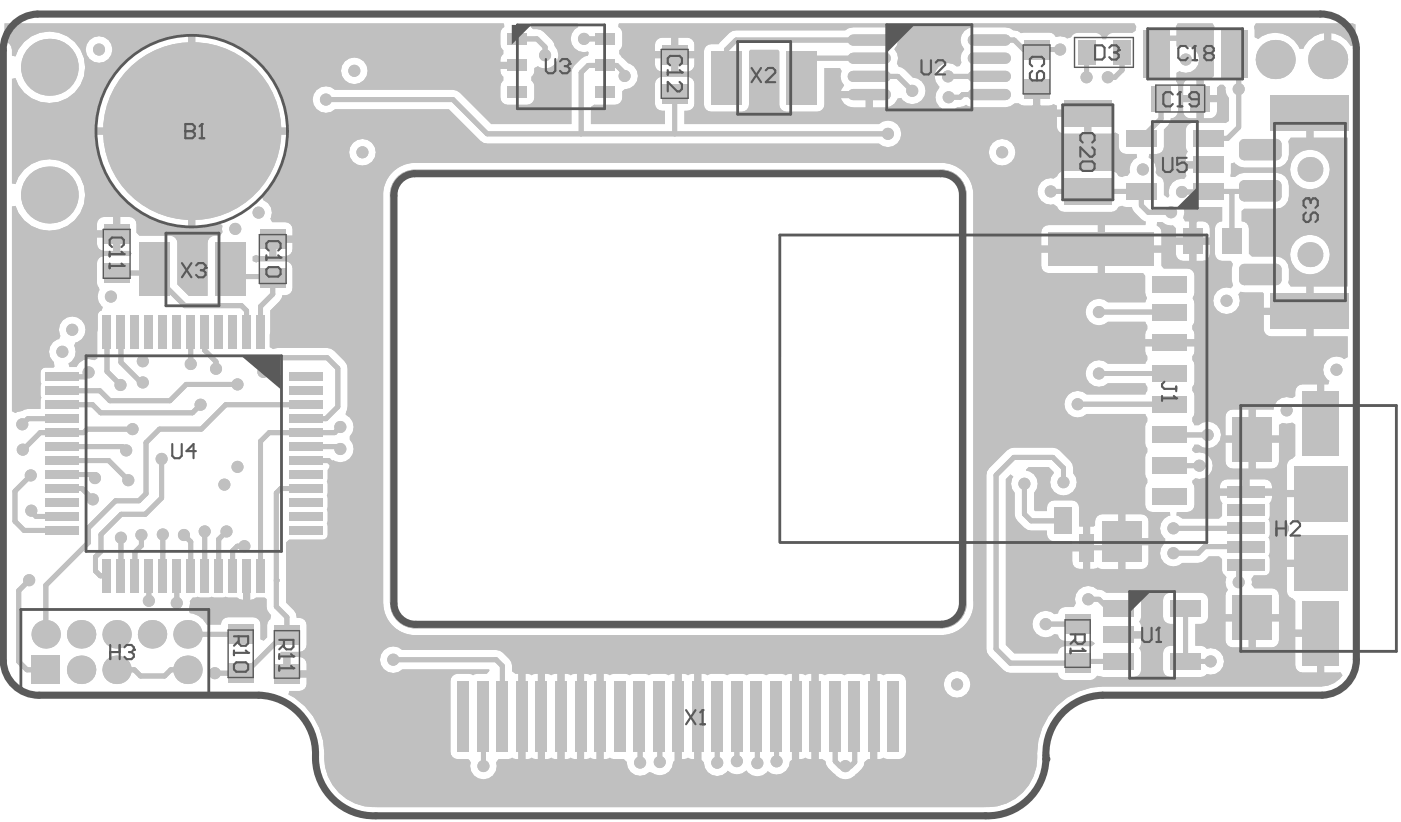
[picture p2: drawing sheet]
<svg xmlns="http://www.w3.org/2000/svg" width="84mm" height="49mm" viewBox="0 0 84 49" stroke-linecap="round" stroke-linejoin="round" font-family="sans-serif">
<path d="M23.8 10.5l.5-.3 .4-.1h31.4a1.46 1.46 0 0 1 1.6 1.5v24.3a1.46 1.46 0 0 1-1.5 1.6h-31.4a1.47 1.47 0 0 1-1.5-1.5v-24.3a1.37 1.37 0 0 1 .5-1.2z" fill="none" stroke="#c0c0c0" stroke-width=".06"/>
<g fill="#c0c0c0">
<path d="M74.9 1.4h5.8l.2 .1v1.2l-.3 .1a1.53 1.53 0 0 0-1.2-.8v1.6h-.4v-1.6a1.5 1.5 0 0 0-1.2 .9h-.2a1.57 1.57 0 0 0-2.5-.6l-.2-.1-.1-.6z"/>
<path d="M11.5 35.7l2-.1h.7l.3 .2v-1.5h.4v1.5l.4-.2 .5 .1h.1a.88 .88 0 0 0 .3 1l-.3 .6v.7l-.2 .2-.2-.1v-.8a.43 .43 0 0 0-.4-.5h-1.5a.43 .43 0 0 0-.4 .5h-.9a1.21 1.21 0 0 0-1-.7l-.1-.2 .1-.5z"/>
<path d="M70.3 1.4l-.1 .2v1.2l.2 .1a.79 .79 0 0 1 1.2 .7 .79 .79 0 0 1-1.2 .6l-.2 .1v.5l.1 .3v1.5a.5 .5 0 0 1-.4 .5l-.1 .2-.3 .4v1.1a.43 .43 0 0 1-.5 .4h-.4v.2a.81 .81 0 0 1 .4 .9l.1 .2a.41 .41 0 0 1 .4 .4v.7l.2 .2 .1-.1a.77 .77 0 0 1 .9-1l.1-.2v-.5h1.3v-.4h-1.3l.1-.6-.1-.2v-1a.43 .43 0 0 1 .4-.5h1.9l.2-.1v-1.3l-.1-.3-.1-.4-.1-.1h-.2l-.2 .1v.5h-.8v-1h.4l.2-.2 .1-2.9-.1-.2zM70.7 4.8l.3-.1h.4v1h-.8v-.6zM70.6 6.1h.8v1h-.4a.43 .43 0 0 1-.4-.5zM71.8 6.1h.8v.5a.43 .43 0 0 1-.4 .5h-.4z"/>
<path d="M.3 1.4v1.1h.1a.67 .67 0 0 1 .3 .8l.2 .1 .2-.5a2.13 2.13 0 0 1 3.3-.4 2.13 2.13 0 0 1-.3 3.3 2.13 2.13 0 0 1-3.2-1.1h-.2v6.2l.2 .1 .2-.4a2.13 2.13 0 0 1 3.3-.5 2.13 2.13 0 0 1-.3 3.3 2.13 2.13 0 0 1-3.2-1.1h-.2v12.2l.2 .1h.1a2.64 2.64 0 0 1 1.4-.2v-1.6a.99 .99 0 0 1 .1-.8l.2-.1h.5v-.4a.78 .78 0 0 1 .3-1.3l.1-.2a.79 .79 0 0 1 .4-1.1 .79 .79 0 0 1 1.1 .5 .79 .79 0 0 1-.6 1v.3a.78 .78 0 0 1-.4 1l.1 .2h.4a.79 .79 0 0 1 1-.4l.2-.1v-2.6l.1-.2 .2-.1v-.2a.75 .75 0 0 1-.2-1l-.1-.4v-1.2a.43 .43 0 0 1 .4-.4h1.5l.2-.2-.2-.1h-.5v-2.1h.5l.3 .2 .1 .3v.5l.2 .2h1.9a.43 .43 0 0 1 .4 .4v2.5l.7 .7h1.1v-3.2a.43 .43 0 0 1 .4-.4h.3l.2-.3v-.3l-.2-.2-1.4 .2v-5.5h5.5a5.5 5.5 0 0 1-1.6 3.7l.1 .2a.78 .78 0 0 1 .4 1.1l.1 .3h.8a.43 .43 0 0 1 .5 .4v.4h-1.2v.2h-.2v1l-.8-.1-.2 .1v.3l.2 .1 .2-.1h1.5a.43 .43 0 0 1 .5 .4l-.1 1.3a.5 .5 0 0 1-.6 .3l-.1 .4-.6 .5v2.2l.2 .1h.3h2.9a1.83 1.83 0 0 1 1.2 1v2.5l-.1 .4 .1 .1a.77 .77 0 0 1 .2 1.2v.2l.1 .3a.79 .79 0 0 1-.2 .9 .79 .79 0 0 1-.9 .1l-.2 .1-.1 .4-.1 4-.2 .2h-2l-.2 .2v3.5l.4 .5 .2 .5h.2a.43 .43 0 0 1 .4 .4v1.2l-.1 .3-.3 .1h-1.1l-.1 .1 .1 .2h.1v1h.2v.2h1.2v.4a.43 .43 0 0 1-.4 .4h-.6l-.1 .2a4 4 0 0 1 2.2 3.9 2.98 2.98 0 0 0 3.2 2.9l36.2-.1a2.98 2.98 0 0 0 3.1-3.2 4 4 0 0 1 4.1-3.9l12.9-.1a1.51 1.51 0 0 0 1.2-.6l-.1-.2h-1v-2.3h-.2v-.2h-1.5v-1.7l-.5-.5v-1.6h2v-.4h-2v-1.5a.71 .71 0 0 0 0-.8v-1.4h2v-.5h-2v-1.6l.5-.4v-1.9l-.2-.1h-.6l-.2 .2v.6h-1.4v-1.6h1.1v-.2a.81 .81 0 0 1 1.1-.5l.2-.1v-.2a.43 .43 0 0 1 .4-.5h.9v2.4h.4v-2.4h.3v-.2a.78 .78 0 0 1-.2-1.1 .78 .78 0 0 1 1.1-.2l.2-.1v-1.2h-2v-3h2v-8.9h-2v-1.5h-.4v1.5h-1l-.1 .2v1.1l-.2 .3-.5 .2h-1.9l-.3-.1-.3-.2-.2 .1v.7l.2 .1 .3-.2 .3-.1h1.9l.5 .2 .2 .3a1.38 1.38 0 0 1-.4 1.6l-2.2 .1-.2 .1v.6l.3 .1 .1 .3v1.5l.2 .2h1.5a.76 .76 0 0 1 .7 .8v.8l.1 .2h1v1.3h-2.6v-1h-1.4l-.1 .2a.79 .79 0 0 1-.5 1.1 .79 .79 0 0 1-1-.8 .79 .79 0 0 1 1-.7l.2-.2a2.07 2.07 0 0 1 0-1.3l-.1-.1h-.6a.43 .43 0 0 1-.4-.5v-1.5l.1-.3 .3-.1v-.8l-2.1-.1-.2 .2v.5l.1 .2h.3v1h-.8v-.6l-.2-.2h-.4l-.3-.2h-.2l-.1 .3 .2 .1 .1 .3v.7h-3.4v-1.2h2.5v-.2a1.46 1.46 0 0 1-.8-.8l-.6-.1-.7 .3h-2.8l-.3-.1-.3-.3a.79 .79 0 0 1-1-.8 .79 .79 0 0 1 1-.8l.3-.3 .3-.1h2.8l.7 .4 .3-.1 .1-.2 .1-.5 .4-.4-.1-.2h-.6l-.3-.1-.1-.3v-.8l-.2-.1-1.5 .1v-1.2h-.2v-.3h-1.8v-.2l-.2-.1-.8 .1v-1h-.4v1h-.6l-.6-.1-.2 .1-.3 .1h-1.9l-.4-.1-.8 .2a.8 .8 0 0 1-.9-.3 .8 .8 0 0 1 .1-1l-.1-.1a.79 .79 0 0 1 0-1.1 .79 .79 0 0 1 1.1 0l.2-.1 .1-.2a.76 .76 0 0 1 .1-.8 .77 .77 0 0 1-.1-.8 .77 .77 0 0 1 .7-.5h1.9l.9 .4 1.7-.1 .3 .2 .1 .1h.3l.4 .1 .2-.1 .3-.2h1.2a.42 .42 0 0 1 .4 .3h.2l.3-.3h1.3l.2-.2v-.2l-.1-.2h-30.8v.2l.1 .1a1.37 1.37 0 0 1 .1 1.1l-.1 .2v.2l.5 .6a.79 .79 0 0 1 .6 .9 .79 .79 0 0 1-.8 .6l-.2 .1v.4a.43 .43 0 0 1-.4 .5l-1.2-.1-.2 .2v1h4.4v-.8a.48 .48 0 0 1-.6-.4v-1.2l.1-.3 .3-.1h1.5a.43 .43 0 0 1 .4 .4v1.3a.49 .49 0 0 1-.6 .3v.8h11.7a.79 .79 0 0 1 1.1 0 .79 .79 0 0 1 0 1.1 .79 .79 0 0 1-1.1 .1h-23.4l-.4-.2-1.9-1.9h-6.8a.79 .79 0 0 1-1.1 0 .79 .79 0 0 1 0-1.1 .79 .79 0 0 1 1.1 0h7l.4 .1 1.9 1.9h4.8v-3.3l.6-.6 .4-.2v-.2a.81 .81 0 0 1-1-.5 .81 .81 0 0 1 .4-1v-.2h-2.8v.2l.1 .1h.2a1.76 1.76 0 0 1 1.3 1.9 .78 .78 0 0 1-1.2 .3l-.2 .2v.3l-.2 .2v.2l.2 .2a1.36 1.36 0 0 1-.1 1.1l-.3 .2h-1.2l-.2-.1-.2-.2a1.37 1.37 0 0 1 .1-1.2v-.2l-.1-.2v-.3h1v-.4h-1v-.3l.1-.2v-.2l-.1-.2a1.37 1.37 0 0 1 .1-1.1l.1-.1v-.2zM39.2 2.4l.3-.2h.6v.8h-1v-.3zM40.5 2.2h.5a.43 .43 0 0 1 .4 .5v.3h-.9zM5.1 3a.8 .8 0 0 1 1.6 0 .8 .8 0 0 1-1.6 0zM39.1 3.5h1v.8h-.6a.43 .43 0 0 1-.4-.5zM40.5 3.5h.9v.3a.43 .43 0 0 1-.4 .5h-.5zM20.3 4.2a.8 .8 0 0 1 1.6 0 .8 .8 0 0 1-1.6 0zM50.2 5.9h1.5v.5h-.8a.74 .74 0 0 1-.7-.5zM42.1 2.8l.3-.2h.5a1.64 1.64 0 0 1 1-.8h6.5l.5-.2h1.9a.76 .76 0 0 1 .7 .5 .76 .76 0 0 1-.1 .8 .76 .76 0 0 1 .1 .9l.1 .2 .4 .1 .5 .5a.79 .79 0 0 1 .6 1.2 .79 .79 0 0 1-1.3 0l-.2 .1a.74 .74 0 0 1-.8 .5h-.7v-.8h-.2v-.2h-1.7l.2-.3a.74 .74 0 0 1-.2-.9l-.1-.1h-.9v2.1a.43 .43 0 0 1-.4 .5h-1.9a.43 .43 0 0 1-.4-.5v-3.1l-.1-.1h-1.6l-.1 .1v3.1a.43 .43 0 0 1-.4 .5h-1.9a.43 .43 0 0 1-.4-.5v-3.1zM7.4 3.8a5.7 5.7 0 0 1 3.8-1.7v5.5h-5.5a5.6 5.6 0 0 1 1.7-3.8zM11.7 2.1a5.7 5.7 0 0 1 5.5 5.5h-5.5zM63.1 7h1.6v1h-1.2a.43 .43 0 0 1-.4-.5zM23.5 10.2l.6-.4 .6-.1h31.4a1.9 1.9 0 0 1 2 1.9v24.3a1.9 1.9 0 0 1-1.8 2h-31.5a1.9 1.9 0 0 1-1.9-1.8v-24.6l.2-.7zM20.8 9.1a.8 .8 0 0 1 1.6 0 .8 .8 0 0 1-1.6 0zM59 9.1a.8 .8 0 0 1 1.6 0 .8 .8 0 0 1-1.6 0zM77 10.1a1.2 1.2 0 0 1 2.4 0 1.2 1.2 0 0 1-2.4 0zM5.7 8h5.5v5.5a5.7 5.7 0 0 1-5.5-5.5zM5.9 13.1l.3-.2h.6v.8h-1v-.3zM71.4 13.2h.4a.43 .43 0 0 1 .4 .4v.6h-.8zM62.3 13.6l.3-.2h2.9v1.2h-3.4v-.7zM5.8 14.2h1v.8h-.6a.43 .43 0 0 1-.4-.5zM16.5 14.5h1v.4a.43 .43 0 0 1-.5 .4h-.5zM70.2 14.6h.8v1h-.4a.43 .43 0 0 1-.4-.5zM71.4 14.6h.8v.5a.43 .43 0 0 1-.4 .5h-.4zM62.1 15.1h3.4v1.2h-2.9a.43 .43 0 0 1-.5-.4zM77 15.2a1.2 1.2 0 0 1 2.4 0 1.2 1.2 0 0 1-2.4 0zM65.9 15.1h3.4v.8l.1 .1h1.5a.43 .43 0 0 1 .4 .4v1l-.1 .4 .1 .3v1a.71 .71 0 0 0 0 .8v.3h-3v-.3a.63 .63 0 0 0 .1-.7h-2.3a.8 .8 0 0 1-1.1 0 .8 .8 0 0 1 0-1.1 .8 .8 0 0 1 1.1-.1h2.3l.1-.2-.2-.4v-1l-.1-.1h-2.3zM75.4 18.8h2.6v1.3h-2.2a.43 .43 0 0 1-.4-.5zM65 21.7a.79 .79 0 0 1 1.1 0h2.3a.45 .45 0 0 0 0-.6l-.1-.4h3v.2a.71 .71 0 0 0 0 .9v1a.71 .71 0 0 0 0 .8v1a.63 .63 0 0 0 0 .8h.2a.79 .79 0 0 1 1.1 0 .79 .79 0 0 1 0 1.1 .79 .79 0 0 1-1.1 0h-.2l-.1 .3v.1l.1 .1a.79 .79 0 0 1 1.1 .8 .79 .79 0 0 1-1.1 .7l-.1 .2 .1 .4v1a.43 .43 0 0 1-.4 .4h-.7v.3l.4 .1h2.1l.2-.1v-.8l-.1-.1v-.3h3.1v.3l-.1 .1v.8l-.1 .2 .1 .2v.7l-.1 .2 .1 .2v.6l-.1 .2 .1 .3v.7l-.2 .2h-.8a.66 .66 0 0 0 .1 .8h1a.43 .43 0 0 1 .4 .4v1.1h-3.2v-1.1l.2-.3-.2-.5 .1-.3-.3-.4v-.6l-.1-.2h-.7l-.4 .3-1.1 .1a.79 .79 0 0 1-1.2-.1 .79 .79 0 0 1 .1-1.1v-.3a.77 .77 0 0 1-.3-.8 .77 .77 0 0 1 .6-.5v-.3h-1a.43 .43 0 0 1-.5-.4v-1a.71 .71 0 0 0 0-.8v-1a.71 .71 0 0 0 0-.9v-1a.63 .63 0 0 0 .1-.7h-3.5a.79 .79 0 0 1-1.2 0 .79 .79 0 0 1 0-1.1 .79 .79 0 0 1 1.2-.1h3.5a.52 .52 0 0 0 0-.6h-2.3a.8 .8 0 0 1-1.1-.1 .8 .8 0 0 1 0-1.1zM73.3 24.6l.3-.2h.9v1.6h-1.4v-1.1zM73.1 26.4h1.4v1.6h-.9a.43 .43 0 0 1-.5-.5zM74.9 26.4h1.4v1.1a.43 .43 0 0 1-.4 .5h-1zM72.9 28.7l.3-.1h.9v.5h-1.3zM74.6 28.6h.9a.45 .45 0 0 1 .4 .5h-1.3zM67.2 30.7h.9a.43 .43 0 0 1 .4 .4v1h-1.3zM64 32.9h.6v1a.5 .5 0 0 1-.6-.4zM65.5 30.8l.3-.1h.9v3.3h-.9a.4 .4 0 0 0-.5-.1h-.2v-2.5l.2-.1zM67.2 32.5h1.3v1a.43 .43 0 0 1-.4 .5h-.9zM60.1 26.9l.4-.2h2.3a1.84 1.84 0 0 1 1.2 1v.5a.81 .81 0 0 1 0 1.2 .81 .81 0 0 1-1.2-.1 .81 .81 0 0 1 .1-1.1l-.3-.3h-1.2l-.2 .2a.78 .78 0 0 1 .7 .5 .78 .78 0 0 1-.2 .8v1l.8 .1a.5 .5 0 0 1 .4-.7h1.1a.43 .43 0 0 1 .4 .5v1.1h.2v1.1h-.6v-.2h-1.1a.48 .48 0 0 1-.4-.6h-1a1.3 1.3 0 0 1-.9-1v-1.3a.75 .75 0 0 1-.1-1l-.2-.1-.3 .3v9.9l.5 .5h2.6a.43 .43 0 0 1 .5-.5l1.5 .1 .2-.2-.2-.2h-1.5a.41 .41 0 0 1-.5-.3l-.2-.1a.8 .8 0 0 1-1.1 0 .8 .8 0 0 1 0-1.1 .8 .8 0 0 1 1.1-.1h.2a.42 .42 0 0 1 .5-.4h.5l.1-.2a.79 .79 0 0 1 .3-.9 .79 .79 0 0 1 1 .1h.3l.2 .2h1.7a.43 .43 0 0 1 .4 .4v1l-.1 .3 .1 .6h-1.3v.4h1.3l-.1 .6 .1 .3v1a.43 .43 0 0 1-.4 .4h-1.9l-.3-.1-.4 .3h-1.5a.43 .43 0 0 1-.5-.5h-3l-1.2-1.2v-10.6l.1-.4zM73.1 37.1h1.4v1.5h-.9a.43 .43 0 0 1-.5-.4zM74.9 37.1h1.4v1.1a.43 .43 0 0 1-.4 .4h-1zM69.5 35.5l.3-.1h1.9a.43 .43 0 0 1 .4 .4v1a.43 .43 0 0 1-.4 .4h-.4v1.3a.59 .59 0 0 1 .7 .2 .79 .79 0 0 1 1 .8 .79 .79 0 0 1-1 .7l-.3 .2h-1.9a.43 .43 0 0 1-.4-.4v-1a.43 .43 0 0 1 .4-.5h.4v-1.3a.59 .59 0 0 1-.8-.2v-1.2zM22.9 38.8a.79 .79 0 0 1 1.1 0h5.6a1.2 1.2 0 0 1 1 1.2l.2 .2h.1v5.1l-.3-.1-.3 .1h-.5l-.2 .2a.79 .79 0 0 1-.7 1 .79 .79 0 0 1-.8-1l-.2-.2h-.6a.43 .43 0 0 1-.4-.4v-4.3a.43 .43 0 0 1 .4-.4h.7l.2 .1 .3-.1h.5l.2-.2-5.2-.1a.8 .8 0 0 1-1.1 0 .8 .8 0 0 1 0-1.1zM17.3 39.2h.6a.43 .43 0 0 1 .4 .4v.4h-1zM77.3 38h1.3v2.1h-.9a.43 .43 0 0 1-.4-.4zM31.4 40.2l.3 .1 .4-.1v5.1l-.4-.1-.3 .1zM33.7 40.2l.4 .1 .3-.1v5.1l-.3-.1-.4 .1zM36 40.2l.4 .1a1.44 1.44 0 0 1 1.1-.1l.1 .1a1.44 1.44 0 0 1 1-.1l.1 .1a1.44 1.44 0 0 1 1.1-.1l.1 .1 .4-.1v5.2l-.1 .1a.84 .84 0 0 1-.5 .7 .84 .84 0 0 1-.9-.1 .79 .79 0 0 1-.9 .1 .79 .79 0 0 1-.5-.7l-.2-.2h-.6l-.2-.1-.4 .1zM48.9 40.2l.3 .1a1.44 1.44 0 0 1 1.1-.1l.1 .1a1.44 1.44 0 0 1 1.1-.1l.1 .1 .3-.1v5.1l-.3 .2a1.55 1.55 0 0 1-1.1 1 1.69 1.69 0 0 1-1.2-1.1l-.3-.1h-.1zM32.5 40.2l.4 .1 .4-.1v5.1l-.4-.1-.4 .1zM34.9 40.2l.3 .1 .4-.1v5.1l-.4-.1-.3 .1zM40.7 40.2l.4 .1 .3-.1v5.1l-.3-.1-.4 .1zM41.9 40.2l.3 .1a1.45 1.45 0 0 1 1.1-.1l.1 .1a1.44 1.44 0 0 1 1.1-.1l.1 .1a1.44 1.44 0 0 1 1-.1l.1 .1a1.44 1.44 0 0 1 1.1-.1l.1 .1 .4-.1v5.1l-.2 .1a.79 .79 0 0 1-.4 .7 .79 .79 0 0 1-.9-.1 .78 .78 0 0 1-1.3 0 .79 .79 0 0 1-1.1 0 .79 .79 0 0 1-.9 .3 .79 .79 0 0 1-.5-.8l-.1-.2zM47.7 40.2l.4 .1 .3-.1v5.1l-.3-.1-.4 .1zM52.4 40.2l.3 .1a1.44 1.44 0 0 1 1.1-.1l.2 .3 .1 .1v4.3a.43 .43 0 0 1-.5 .4h-.6l-.3-.1-.3 .1zM56.3 40.8a.8 .8 0 0 1 1.6 0 .8 .8 0 0 1-1.6 0z"/>
</g>
<path d="M23.8 10.5l.5-.3 .4-.1h31.4a1.46 1.46 0 0 1 1.6 1.5v24.3a1.46 1.46 0 0 1-1.5 1.6h-31.4a1.47 1.47 0 0 1-1.5-1.5v-24.3a1.37 1.37 0 0 1 .5-1.2z" fill="none" stroke="#c0c0c0" stroke-width=".06"/>
<g fill="none" stroke="#c0c0c0" stroke-width=".3">
<path d="M6.4 19.8v2.4l.8 .8M7 16.3h2.1l1.9 1.9h3.4l.3 .3v1.3M7.2 19.8v1.8l1.2 1.2h.1M11.4 19.8v1.9M12.2 19.8l-.1 .1 .1 .1v.9l.7 .7v.4M13.7 16.1l.5 .4h1.3M16.3 16.6v1l-.8 .7v1.5M19.5 5.9h7.5l2.1 2.1h23.9M30.9 2.3h1.1l.5 .5v.5M34.7 8h.1M34.9 2.3h1.2M37.3 4.5v-.1l-.5-.5h-1.7l-.4 .4v3.7"/>
<path d="M40.3 5.6v2.4M47.6 3.5h4.3M51.9 2.4h-8l-.5 .6v2.1M51.9 4.6h1.7l.8 .8M56.6 4.6h2.4M56.6 5.8h.7l.2-.2h1.5l-.1 .2M59 2.4h1.5l.6 .6h2.2M61.7 3h-.1M62.7 11.4h5.4M64.8 3.1v1.5M65.6 18.6h4.2M65.8 11.8l.1 .1"/>
<path d="M67 3.1v1.1l-.5 .4h-.4M68.1 11.4v.9l.4 .4h1.4M68.1 11.4h.1M69.1 2.3h1.5M69.3 5.9v1.2l-1.2 1.2M73.4 11.4l.1 .1v2.9M73.9 3.2v4.4l-.6 .7h-1.2M74.3 8.9h.9M75.3 11.4l-4.8 .1M1.7 34.6l-.6 .6v4.3l.5 .5h1.1M1.8 28.4l-.9 .9v1.8l.5 .5h2.3l-.1 .1M1.9 30.5l.3 .3h1.5"/>
<path d="M3.7 27.5h2.8l1.2 1.1M3.7 26.6h3.6l.2 .3M3.7 25h-2l-.4 .3M3.7 28.3h1.8l.2 .2v-.2M3.7 29.1h1.2l.6 .7M3.7 24.1h1.8l.5 .5h5.5l.5-.5M5.3 22.2l-.3 .3-1.3-.1M5.7 28.3h.1M7 40h1l.4 .3h1.4l.4-.3h1M7.2 32.1v2.2M7.9 25.6h-2.7l-.2 .2h-2.6l-1 1M8.4 31.9v.6l-.3 .4v1.4"/>
<path d="M8.9 34.3v1.5M9.6 27.4v2.3l-.9 1h-1.5l-1.2 1.2v1l-.3 .3v.9l.3 .2h.4M9.7 31.9v2.4M10.6 34.3v1.7M11 31.9l.4 .4v2M11.2 37.8h3.2M12.2 31.7v2.6M13.5 31.7l-.5 .5v2.1M14.2 40v.2M14.2 22.9h-3.1l-1 1h-3.5l-.6-.6h-2.3M14.7 32.6h-.5l-.3 .3v1.4M14.7 34.3v2"/>
<path d="M15.7 22.2l.9-.9h2.9l.7 .7v2.3l-.7 .7h-1.2M16.5 34.6h.1M18.3 29.1h-1.5l-.3 .3v6.8l.6 .6v1.1h-.2l-2.3 2.3h-1.8M18.3 27.5h1.3l.8 .7v1.6M18.3 26.6h1.9l.1 .2M18.3 24.1h-4.8l-1.5 1.5h-2.5l-.8 .8v3.1l-.4 .4h-1.4l-1.6 1.6v.9l-2.6 2.5v2.9M20.3 25.5l-.3 .3h-3.9l-.6 .5v8M23.5 39.4h6.1l.4 .3v3M32.4 39.6l-.1 3.1M33.5 39.6v3.1M34.6 39.6v3.1M35.8 39.6v3.1"/>
<path d="M40.5 39.6v3.1M41.6 39.6v3.1M47.5 39.6v3.1M48.6 39.6v3.1M52.1 39.6v3.1M52.2 39.6h-20.5l-.5 .5v3.1M61.1 28.9v1.8l.4 .4h1.9M62.4 37.2h1.9M63.5 28.8v-.9l-.7-.6h-2.3l-1.1 1v10.4l.9 .9h4l.1-.1h2.4M64.3 37.2h.1M64.3 24.1h5.5M64.8 32.7h2l.1-.1v1.6l1.4 1.3v2.2l-.2 .2h-1.3"/>
<path d="M64.9 35.8h.7l.5 .5h.7M65.6 22.3h4.2M69.8 27.8h1.8M69.8 25.9h2.3M70 31.5h4.4M70.8 36.3v3.2h1.4M74.4 33.7h-.5v1M74.4 32.6h-2.5l-.4 .4h-1.5M74.7 26.2l-.3 .4M14.2 40.2h.1M28.9 43.2v2.5M33.5 40.9v2.3"/>
<path d="M34.7 40.8v2.4M35.8 40.9v2.3M38.2 43.2h.1M38.2 43.2v2.3M39.3 43.2l-.1 .1 .2 .1v2.2M41.7 40.8v2.4M42.8 43.2v2.3M44 43.2v2.2M45.2 43.2v2.3M46.3 43.2v2.2M47.5 40.9v2.3M48.7 40.9v4.9"/>
<path d="M49.8 43.2v2.2l.3 .3h.7l.2-.2v-2.3M52.2 41v2.2"/>
</g>
<g fill="#c0c0c0">
<path d="M74.3 16.7v.3zM73.9 16.7h.4v.3l-.3-.1z"/>
<path d="M76.2 16.7h.3zM76.2 16.7h.3l-.2 .3h-.1z"/>
<path d="M76.2 15.7v.4zM76.2 15.7l.1 .1 .2 .3h-.3z"/>
<path d="M73.9 16.1h.4zM74.1 15.8l.2-.1v.4h-.4z"/>
<path d="M74.3 9.2v.4zM73.9 9.2h.4v.4l-.3-.2z"/>
<path d="M76.2 9.2h.3zM76.2 9.2h.3l-.2 .3-.1 .1z"/>
<path d="M76.2 8.3v.3zM76.2 8.3h.1l.2 .3h-.3z"/>
<path d="M73.9 8.6h.4zM74.1 8.3h.2v.3h-.4z"/>
<circle cx="1.9" cy="30.5" r=".36"/>
<circle cx="1.4" cy="26.8" r=".36"/>
<circle cx="1.7" cy="34.6" r=".36"/>
<circle cx="44" cy="45.4" r=".36"/>
<circle cx="42.8" cy="45.5" r=".36"/>
<circle cx="45.2" cy="45.5" r=".36"/>
<circle cx="15.4" cy="12.7" r=".36"/>
<circle cx="63.5" cy="28.8" r=".36"/>
<circle cx="72.1" cy="25.9" r=".36"/>
<circle cx="64.9" cy="35.8" r=".36"/>
<circle cx="62.4" cy="37.2" r=".36"/>
<circle cx="71.6" cy="27.8" r=".36"/>
<circle cx="61.1" cy="28.9" r=".36"/>
<circle cx="14" cy="13.7" r=".36"/>
<circle cx="14.7" cy="36.3" r=".36"/>
<circle cx="8.5" cy="22.8" r=".36"/>
<circle cx="1.8" cy="28.4" r=".36"/>
<circle cx="4.3" cy="19.7" r=".36"/>
<circle cx="38.2" cy="45.5" r=".36"/>
<circle cx="12.9" cy="22" r=".36"/>
<circle cx="48.7" cy="45.8" r=".36"/>
<circle cx="6.6" cy="17.7" r=".36"/>
<circle cx="19.5" cy="5.9" r=".36"/>
<circle cx="13.4" cy="28.9" r=".36"/>
<circle cx="14.2" cy="27.9" r=".36"/>
<circle cx="11.4" cy="21.7" r=".36"/>
<circle cx="12" cy="24.1" r=".36"/>
<circle cx="39.4" cy="45.5" r=".36"/>
<circle cx="46.3" cy="45.4" r=".36"/>
<circle cx="1.3" cy="25.3" r=".36"/>
<circle cx="79.2" cy="37.8" r=".36"/>
<circle cx="21.1" cy="4.2" r=".36"/>
<circle cx="72.2" cy="39.5" r=".36"/>
<circle cx="64.3" cy="24.1" r=".36"/>
<circle cx="50.5" cy="45.7" r=".36"/>
<circle cx="28.9" cy="45.7" r=".36"/>
<circle cx="62.4" cy="20.4" r=".36"/>
<circle cx="78.8" cy="25.3" r=".36"/>
<circle cx="78.8" cy="29.4" r=".36"/>
<circle cx="78.8" cy="33.6" r=".36"/>
<circle cx="74.3" cy="36.8" r=".36"/>
<circle cx="74.3" cy="25.4" r=".36"/>
<circle cx="19.7" cy="18.9" r=".36"/>
<circle cx="65.6" cy="18.6" r=".36"/>
<circle cx="65.6" cy="22.3" r=".36"/>
<circle cx="32.5" cy="3.3" r=".36"/>
<circle cx="5.9" cy="3" r=".36"/>
<circle cx="54.4" cy="5.4" r=".36"/>
<circle cx="9.7" cy="31.9" r=".36"/>
<circle cx="15.7" cy="22.2" r=".36"/>
<circle cx="8.5" cy="21.6" r=".36"/>
<circle cx="7" cy="40" r=".36"/>
<circle cx="4.8" cy="40" r=".36"/>
<circle cx="4.8" cy="37.8" r=".36"/>
<circle cx="10.6" cy="36" r=".36"/>
<circle cx="8.4" cy="31.9" r=".36"/>
<circle cx="7.2" cy="32.1" r=".36"/>
<circle cx="11" cy="31.9" r=".36"/>
<circle cx="12.2" cy="31.7" r=".36"/>
<circle cx="13.5" cy="31.7" r=".36"/>
<circle cx="14.6" cy="32.6" r=".36"/>
<circle cx="8.9" cy="35.8" r=".36"/>
<circle cx="7.2" cy="23" r=".36"/>
<circle cx="3.7" cy="21" r=".36"/>
<circle cx="9.6" cy="27.4" r=".36"/>
<circle cx="5.3" cy="22.2" r=".36"/>
<circle cx="20.3" cy="25.5" r=".36"/>
<circle cx="20.3" cy="26.8" r=".36"/>
<circle cx="19.7" cy="13.1" r=".36"/>
<circle cx="16.7" cy="19.6" r=".36"/>
<circle cx="12.8" cy="40.2" r=".36"/>
<circle cx="63.3" cy="3" r=".36"/>
<circle cx="14.2" cy="22.9" r=".36"/>
<circle cx="7.9" cy="25.6" r=".36"/>
<circle cx="7.7" cy="28.6" r=".36"/>
<circle cx="7.5" cy="26.9" r=".36"/>
<circle cx="5.5" cy="29.8" r=".36"/>
<circle cx="5.7" cy="28.5" r=".36"/>
<circle cx="20.4" cy="29.8" r=".36"/>
<circle cx="70.5" cy="11.5" r=".36"/>
<circle cx="62.7" cy="11.4" r=".36"/>
<circle cx="73.9" cy="5.3" r=".36"/>
<circle cx="73.9" cy="34.7" r=".36"/>
<circle cx="78.2" cy="18.6" r=".36"/>
<circle cx="78.2" cy="6.7" r=".36"/>
<circle cx="79.2" cy="18.6" r=".36"/>
<circle cx="77.1" cy="18.6" r=".36"/>
<circle cx="79.2" cy="6.7" r=".36"/>
<circle cx="77.1" cy="6.7" r=".36"/>
<circle cx="23.5" cy="39.4" r=".36"/>
<circle cx="70" cy="31.5" r=".36"/>
<circle cx="69.9" cy="12.7" r=".36"/>
<circle cx="57.1" cy="40.8" r=".36"/>
<circle cx="68.2" cy="10.1" r=".36"/>
<circle cx="70" cy="33" r=".36"/>
<circle cx="60.5" cy="35.1" r=".36"/>
<circle cx="64.8" cy="4.6" r=".36"/>
<circle cx="75.2" cy="8.9" r=".36"/>
<circle cx="75.2" cy="11.4" r=".36"/>
<circle cx="70.6" cy="2.3" r=".36"/>
<circle cx="66.1" cy="4.6" r=".36"/>
<circle cx="79.8" cy="22.1" r=".36"/>
<circle cx="76.8" cy="24.5" r=".36"/>
<circle cx="73.2" cy="17.9" r=".36"/>
<circle cx="59.8" cy="9.1" r=".36"/>
<circle cx="21.6" cy="9.1" r=".36"/>
<circle cx="53" cy="8" r=".36"/>
<circle cx="54.7" cy="7.7" r=".36"/>
<circle cx="29.1" cy="4.3" r=".36"/>
<circle cx="64" cy="15.3" r=".36"/>
<circle cx="71.2" cy="13" r=".36"/>
<circle cx="72.1" cy="19.3" r=".36"/>
<circle cx="58.5" cy="10" r=".36"/>
<circle cx="61.9" cy="6.6" r=".36"/>
<circle cx="49.6" cy="4.7" r=".36"/>
<circle cx="70.8" cy="3.6" r=".36"/>
<circle cx="38.5" cy="5" r=".36"/>
<circle cx="37.3" cy="4.5" r=".36"/>
<circle cx="34.9" cy="2.3" r=".36"/>
<circle cx="56.6" cy="4.6" r=".36"/>
<circle cx="56.6" cy="5.8" r=".36"/>
<circle cx="78.2" cy="15.2" r=".74"/>
<circle cx="78.2" cy="10.1" r=".74"/>
<circle cx="79.2" cy="3.6" r="1.17"/>
<circle cx="76.1" cy="3.6" r="1.17"/>
<circle cx="2.9" cy="4" r="1.69"/>
<circle cx="2.9" cy="11.6" r="1.69"/>
<circle cx="9.1" cy="37.8" r=".85"/>
<circle cx="2.7" cy="37.8" r=".85"/>
</g>
<g fill="#c0c0c0">
<path d="M69.8 39h1.9v1h-1.9z" fill-rule="evenodd"/>
<path d="M69.8 35.8h1.9v1h-1.9z" fill-rule="evenodd"/>
<path d="M65.8 39h1.9v1h-1.9z" fill-rule="evenodd"/>
<path d="M65.8 35.8h1.9v1h-1.9z" fill-rule="evenodd"/>
<path d="M66.4 2.4h1.1v1.5h-1.1z" fill-rule="evenodd"/>
<path d="M63.6 39h1.5v1.1h-1.5z" fill-rule="evenodd"/>
<path d="M63.6 36.6h1.5v1.2h-1.5z" fill-rule="evenodd"/>
<path d="M39.5 5h1.5v1.2h-1.5z" fill-rule="evenodd"/>
<path d="M39.5 2.7h1.5v1.1h-1.5z" fill-rule="evenodd"/>
<path d="M35.5 5.2h1.2v.6h-1.2z" fill-rule="evenodd"/>
<path d="M35.5 2h1.2v.7h-1.2z" fill-rule="evenodd"/>
<path d="M15.3 18.8h.5v2h-.5z" fill-rule="evenodd"/>
<path d="M15.5 16h1.5v1.2h-1.5z" fill-rule="evenodd"/>
<path d="M13.6 18.8h.5v2h-.5z" fill-rule="evenodd"/>
<path d="M12.8 18.8h.5v2h-.5z" fill-rule="evenodd"/>
<path d="M12 18.8h.5v2h-.5z" fill-rule="evenodd"/>
<path d="M10.3 18.8h.5v2h-.5z" fill-rule="evenodd"/>
<path d="M9.5 18.8h.5v2h-.5z" fill-rule="evenodd"/>
<path d="M8.6 18.8h.5v2h-.5z" fill-rule="evenodd"/>
<path d="M7 18.8h.5v2h-.5z" fill-rule="evenodd"/>
<path d="M6.1 18.8h.5v2h-.5z" fill-rule="evenodd"/>
<path d="M1.9 39.1h1.7v1.7h-1.7z" fill-rule="evenodd"/>
<path d="M72.9 13.6h1.2v1.5h-1.2z" fill-rule="evenodd"/>
<path d="M72.9 1.8h1.5v2.8h-1.5z" fill-rule="evenodd"/>
<path d="M70.6 13.6h1.2v1.5h-1.2z" fill-rule="evenodd"/>
<path d="M65.8 31.1h2.3v2.4h-2.3z" fill-rule="evenodd"/>
<path d="M65.8 37.4h1.9v1h-1.9z" fill-rule="evenodd"/>
<path d="M62.9 30.3h1.1v1.6h-1.1z" fill-rule="evenodd"/>
<path d="M53 40.6h.6v4.3h-.6z" fill-rule="evenodd"/>
<path d="M49.5 40.6h.6v4.3h-.6z" fill-rule="evenodd"/>
<path d="M50.6 40.6h.7v4.3h-.7z" fill-rule="evenodd"/>
<path d="M46 40.6h.6v4.3h-.6z" fill-rule="evenodd"/>
<path d="M47.1 40.6h.7v4.3h-.7z" fill-rule="evenodd"/>
<path d="M42.5 40.6h.6v4.3h-.6z" fill-rule="evenodd"/>
<path d="M43.6 40.6h.7v4.3h-.7z" fill-rule="evenodd"/>
<path d="M42.4 3.1h1.9v3.1h-1.9z" fill-rule="evenodd"/>
<path d="M39 40.6h.6v4.3h-.6z" fill-rule="evenodd"/>
<path d="M40.1 40.6h.7v4.3h-.7z" fill-rule="evenodd"/>
<path d="M35.5 40.6h.6v4.3h-.6z" fill-rule="evenodd"/>
<path d="M36.6 40.6h.7v4.3h-.7z" fill-rule="evenodd"/>
<path d="M35.5 3.6h1.2v.6h-1.2z" fill-rule="evenodd"/>
<path d="M33.1 40.6h.7v4.3h-.7z" fill-rule="evenodd"/>
<path d="M32 40.6h.6v4.3h-.6z" fill-rule="evenodd"/>
<path d="M29.6 40.6h.7v4.3h-.7z" fill-rule="evenodd"/>
<path d="M28.5 40.6h.6v4.3h-.6z" fill-rule="evenodd"/>
<path d="M15.3 33.3h.5v2h-.5z" fill-rule="evenodd"/>
<path d="M15.5 13.7h1.5v1.2h-1.5z" fill-rule="evenodd"/>
<path d="M12 33.3h.5v2h-.5z" fill-rule="evenodd"/>
<path d="M12.8 33.3h.5v2h-.5z" fill-rule="evenodd"/>
<path d="M13.6 33.3h.5v2h-.5z" fill-rule="evenodd"/>
<path d="M10.3 33.3h.5v2h-.5z" fill-rule="evenodd"/>
<path d="M9.5 33.3h.5v2h-.5z" fill-rule="evenodd"/>
<path d="M8.6 33.3h.5v2h-.5z" fill-rule="evenodd"/>
<path d="M8.3 14.5h1.9v3.2h-1.9z" fill-rule="evenodd"/>
<path d="M7 33.3h.5v2h-.5z" fill-rule="evenodd"/>
<path d="M6.1 33.3h.5v2h-.5z" fill-rule="evenodd"/>
<path d="M73.2 33.4h2.3v.6h-2.3z" fill-rule="evenodd"/>
<path d="M73.2 32.3h2.3v.6h-2.3z" fill-rule="evenodd"/>
<path d="M73.2 29h2.3v.7h-2.3z" fill-rule="evenodd"/>
<path d="M73.2 30.1h2.3v.7h-2.3z" fill-rule="evenodd"/>
<path d="M68.8 29.1h2.1v1h-2.1z" fill-rule="evenodd"/>
<path d="M73.6 24.9h2.3v2.6h-2.3z" fill-rule="evenodd"/>
<path d="M68.8 25.4h2.1v1h-2.1z" fill-rule="evenodd"/>
<path d="M68.8 21.8h2.1v1h-2.1z" fill-rule="evenodd"/>
<path d="M68.8 18.1h2.1v1h-2.1z" fill-rule="evenodd"/>
<path d="M74.3 15.7h1.9l.3 .4v.6l-.3 .3h-1.9l-.4-.3v-.6z" fill-rule="evenodd"/>
<path d="M68.8 16.4h2.1v1h-2.1z" fill-rule="evenodd"/>
<path d="M74.3 8.3h1.9l.3 .3v.6l-.3 .4h-1.9l-.4-.4v-.6z" fill-rule="evenodd"/>
<path d="M71.2 9.3h1.8v1h-1.8z" fill-rule="evenodd"/>
<path d="M71.2 7.8h1.8v1h-1.8z" fill-rule="evenodd"/>
<path d="M68.7 5.1h1.2v1.5h-1.2z" fill-rule="evenodd"/>
<path d="M71 5.1h1.2v1.5h-1.2z" fill-rule="evenodd"/>
<path d="M64.4 31.8h.9v1.7h-.9z" fill-rule="evenodd"/>
<path d="M61.1 4.7h1.5v1.2h-1.5z" fill-rule="evenodd"/>
</g>
<path d="M58.1 5.6h1.9" fill="none" stroke="#c0c0c0" stroke-width=".67"/>
<path d="M61.1 2.4h1.5v1.1h-1.5z" fill-rule="evenodd" fill="#c0c0c0"/>
<path d="M58.1 2.4h1.9M58.1 3.5h1.9" fill="none" stroke="#c0c0c0" stroke-width=".67"/>
<path d="M64.3 2.4h1.1v1.5h-1.1z" fill-rule="evenodd" fill="#c0c0c0"/>
<path d="M50.9 5.6h1.9M50.9 2.4h1.9M50.9 3.5h1.9" fill="none" stroke="#c0c0c0" stroke-width=".67"/>
<g fill="#c0c0c0">
<path d="M30.3 5.2h1.2v.6h-1.2z" fill-rule="evenodd"/>
<path d="M30.3 2h1.2v.7h-1.2z" fill-rule="evenodd"/>
<path d="M13.6 39.6h1.5v1.2h-1.5z" fill-rule="evenodd"/>
<path d="M16.4 39.6h1.5v1.2h-1.5z" fill-rule="evenodd"/>
<path d="M17.3 28.1h2v.5h-2z" fill-rule="evenodd"/>
<path d="M17.3 28.9h2v.5h-2z" fill-rule="evenodd"/>
<path d="M17.3 29.7h2v.5h-2z" fill-rule="evenodd"/>
<path d="M17.3 30.6h2v.5h-2z" fill-rule="evenodd"/>
<path d="M17.3 25.6h2v.5h-2z" fill-rule="evenodd"/>
<path d="M17.3 24.7h2v.5h-2z" fill-rule="evenodd"/>
<path d="M17.3 26.4h2v.5h-2z" fill-rule="evenodd"/>
<path d="M17.3 23.1h2v.5h-2z" fill-rule="evenodd"/>
<path d="M17.3 22.2h2v.5h-2z" fill-rule="evenodd"/>
<path d="M14.5 18.8h.5v2h-.5z" fill-rule="evenodd"/>
<path d="M2.7 30.6h2v.5h-2z" fill-rule="evenodd"/>
<path d="M2.7 29.7h2v.5h-2z" fill-rule="evenodd"/>
<path d="M2.7 28.9h2v.5h-2z" fill-rule="evenodd"/>
<path d="M2.7 28.1h2v.5h-2z" fill-rule="evenodd"/>
<path d="M2.7 24.7h2v.5h-2z" fill-rule="evenodd"/>
<path d="M2.7 25.6h2v.5h-2z" fill-rule="evenodd"/>
<path d="M2.7 26.4h2v.5h-2z" fill-rule="evenodd"/>
<path d="M2.7 22.2h2v.5h-2z" fill-rule="evenodd"/>
<path d="M2.7 23.1h2v.5h-2z" fill-rule="evenodd"/>
<path d="M11.1 18.8h.5v2h-.5z" fill-rule="evenodd"/>
<path d="M7.8 18.8h.5v2h-.5z" fill-rule="evenodd"/>
<path d="M6.2 15.7h1.5v1.2h-1.5z" fill-rule="evenodd"/>
<path d="M77.2 31.9h3.2v3.4h-3.2z" fill-rule="evenodd"/>
<path d="M73.6 35.5h2.3v2.7h-2.3z" fill-rule="evenodd"/>
<path d="M73.2 31.2h2.3v.7h-2.3z" fill-rule="evenodd"/>
<path d="M77.2 27.8h3.2v3.3h-3.2z" fill-rule="evenodd"/>
<path d="M68.8 27.3h2.1v1h-2.1z" fill-rule="evenodd"/>
<path d="M68.8 19.9h2.1v1h-2.1z" fill-rule="evenodd"/>
<path d="M68.8 23.6h2.1v1h-2.1z" fill-rule="evenodd"/>
<path d="M74.3 10.7h1.9l.3 .4v.6l-.3 .3h-1.9l-.4-.3v-.6z" fill-rule="evenodd"/>
<path d="M68.2 1.8h1.6v2.8h-1.6z" fill-rule="evenodd"/>
<path d="M71.2 10.9h1.8v1h-1.8z" fill-rule="evenodd"/>
<path d="M63.5 6h2.8v1.5h-2.8z" fill-rule="evenodd"/>
<path d="M63.5 10.6h2.8v1.6h-2.8z" fill-rule="evenodd"/>
</g>
<g fill="#c0c0c0">
<path d="M74.3 11.7v.3zM73.9 11.7h.4v.3l-.3-.1z"/>
<path d="M76.2 11.7h.3zM76.2 11.7h.3l-.2 .3h-.1z"/>
<path d="M76.2 10.7v.4zM76.2 10.7l.2 .2 .1 .2h-.3z"/>
<path d="M73.9 11.1h.4zM74.1 10.8l.2-.1v.4h-.4z"/>
<circle cx="11.2" cy="40" r=".85"/>
<circle cx="7" cy="40" r=".85"/>
<circle cx="4.8" cy="40" r=".85"/>
</g>
<path d="M58.1 4.6h1.9" fill="none" stroke="#c0c0c0" stroke-width=".67"/>
<g fill="#c0c0c0">
<path d="M41.3 40.6h.7v4.3h-.7z" fill-rule="evenodd"/>
<path d="M44.8 40.6h.7v4.3h-.7z" fill-rule="evenodd"/>
<path d="M48.3 40.6h.7v4.3h-.7z" fill-rule="evenodd"/>
<path d="M51.8 40.6h.7v4.3h-.7z" fill-rule="evenodd"/>
<path d="M46.9 3.1h1.9v3.1h-1.9z" fill-rule="evenodd"/>
</g>
<path d="M50.9 4.6h1.9" fill="none" stroke="#c0c0c0" stroke-width=".67"/>
<g fill="#c0c0c0">
<path d="M27.3 40.6h.7v4.3h-.7z" fill-rule="evenodd"/>
<path d="M30.8 40.6h.7v4.3h-.7z" fill-rule="evenodd"/>
<path d="M34.3 40.6h.7v4.3h-.7z" fill-rule="evenodd"/>
<path d="M37.8 40.6h.7v4.3h-.7z" fill-rule="evenodd"/>
<path d="M30.3 3.6h1.2v.6h-1.2z" fill-rule="evenodd"/>
<path d="M13.6 37.3h1.5v1.1h-1.5z" fill-rule="evenodd"/>
<path d="M16.4 37.3h1.5v1.2h-1.5z" fill-rule="evenodd"/>
<path d="M14.5 33.3h.5v2h-.5z" fill-rule="evenodd"/>
<path d="M17.3 27.2h2v.5h-2z" fill-rule="evenodd"/>
<path d="M17.3 31.4h2v.5h-2z" fill-rule="evenodd"/>
<path d="M17.3 23.9h2v.5h-2z" fill-rule="evenodd"/>
<path d="M2.7 27.2h2v.5h-2z" fill-rule="evenodd"/>
<path d="M11.1 33.3h.5v2h-.5z" fill-rule="evenodd"/>
<path d="M2.7 31.4h2v.5h-2z" fill-rule="evenodd"/>
<path d="M7.8 33.3h.5v2h-.5z" fill-rule="evenodd"/>
<path d="M6.2 13.4h1.5v1.1h-1.5z" fill-rule="evenodd"/>
<path d="M2.7 23.9h2v.5h-2z" fill-rule="evenodd"/>
<path d="M77.7 23.4h2.2v3.8h-2.2z" fill-rule="evenodd"/>
<path d="M77.7 35.9h2.2v3.8h-2.2z" fill-rule="evenodd"/>
<path d="M67.2 7.8h1.8v1h-1.8z" fill-rule="evenodd"/>
<path d="M75.8 17.5h4.7v2.1h-4.7z" fill-rule="evenodd"/>
<path d="M75.8 5.7h4.7v2.1h-4.7z" fill-rule="evenodd"/>
<path d="M62.6 13.9h6.3v2h-6.3z" fill-rule="evenodd"/>
<path d="M67.2 10.9h1.8v1h-1.8z" fill-rule="evenodd"/>
<path d="M12.8 14.5h1.9v3.2h-1.9z" fill-rule="evenodd"/>
</g>
<g fill="#c0c0c0">
<path d="M74.9 1.4h5.8l.2 .1v1.2l-.3 .1a1.53 1.53 0 0 0-1.2-.8v1.6h-.4v-1.6a1.5 1.5 0 0 0-1.2 .9h-.2a1.57 1.57 0 0 0-2.5-.6l-.2-.1-.1-.6z"/>
<path d="M11.5 35.7l2-.1h.7l.3 .2v-1.5h.4v1.5l.4-.2 .5 .1h.1a.88 .88 0 0 0 .3 1l-.3 .6v.7l-.2 .2-.2-.1v-.8a.43 .43 0 0 0-.4-.5h-1.5a.43 .43 0 0 0-.4 .5h-.9a1.21 1.21 0 0 0-1-.7l-.1-.2 .1-.5z"/>
<path d="M70.3 1.4l-.1 .2v1.2l.2 .1a.79 .79 0 0 1 1.2 .7 .79 .79 0 0 1-1.2 .6l-.2 .1v.5l.1 .3v1.5a.5 .5 0 0 1-.4 .5l-.1 .2-.3 .4v1.1a.43 .43 0 0 1-.5 .4h-.4v.2a.81 .81 0 0 1 .4 .9l.1 .2a.41 .41 0 0 1 .4 .4v.7l.2 .2 .1-.1a.77 .77 0 0 1 .9-1l.1-.2v-.5h1.3v-.4h-1.3l.1-.6-.1-.2v-1a.43 .43 0 0 1 .4-.5h1.9l.2-.1v-1.3l-.1-.3-.1-.4-.1-.1h-.2l-.2 .1v.5h-.8v-1h.4l.2-.2 .1-2.9-.1-.2zM70.7 4.8l.3-.1h.4v1h-.8v-.6zM70.6 6.1h.8v1h-.4a.43 .43 0 0 1-.4-.5zM71.8 6.1h.8v.5a.43 .43 0 0 1-.4 .5h-.4z"/>
<path d="M.3 1.4v1.1h.1a.67 .67 0 0 1 .3 .8l.2 .1 .2-.5a2.13 2.13 0 0 1 3.3-.4 2.13 2.13 0 0 1-.3 3.3 2.13 2.13 0 0 1-3.2-1.1h-.2v6.2l.2 .1 .2-.4a2.13 2.13 0 0 1 3.3-.5 2.13 2.13 0 0 1-.3 3.3 2.13 2.13 0 0 1-3.2-1.1h-.2v12.2l.2 .1h.1a2.64 2.64 0 0 1 1.4-.2v-1.6a.99 .99 0 0 1 .1-.8l.2-.1h.5v-.4a.78 .78 0 0 1 .3-1.3l.1-.2a.79 .79 0 0 1 .4-1.1 .79 .79 0 0 1 1.1 .5 .79 .79 0 0 1-.6 1v.3a.78 .78 0 0 1-.4 1l.1 .2h.4a.79 .79 0 0 1 1-.4l.2-.1v-2.6l.1-.2 .2-.1v-.2a.75 .75 0 0 1-.2-1l-.1-.4v-1.2a.43 .43 0 0 1 .4-.4h1.5l.2-.2-.2-.1h-.5v-2.1h.5l.3 .2 .1 .3v.5l.2 .2h1.9a.43 .43 0 0 1 .4 .4v2.5l.7 .7h1.1v-3.2a.43 .43 0 0 1 .4-.4h.3l.2-.3v-.3l-.2-.2-1.4 .2v-5.5h5.5a5.5 5.5 0 0 1-1.6 3.7l.1 .2a.78 .78 0 0 1 .4 1.1l.1 .3h.8a.43 .43 0 0 1 .5 .4v.4h-1.2v.2h-.2v1l-.8-.1-.2 .1v.3l.2 .1 .2-.1h1.5a.43 .43 0 0 1 .5 .4l-.1 1.3a.5 .5 0 0 1-.6 .3l-.1 .4-.6 .5v2.2l.2 .1h.3h2.9a1.83 1.83 0 0 1 1.2 1v2.5l-.1 .4 .1 .1a.77 .77 0 0 1 .2 1.2v.2l.1 .3a.79 .79 0 0 1-.2 .9 .79 .79 0 0 1-.9 .1l-.2 .1-.1 .4-.1 4-.2 .2h-2l-.2 .2v3.5l.4 .5 .2 .5h.2a.43 .43 0 0 1 .4 .4v1.2l-.1 .3-.3 .1h-1.1l-.1 .1 .1 .2h.1v1h.2v.2h1.2v.4a.43 .43 0 0 1-.4 .4h-.6l-.1 .2a4 4 0 0 1 2.2 3.9 2.98 2.98 0 0 0 3.2 2.9l36.2-.1a2.98 2.98 0 0 0 3.1-3.2 4 4 0 0 1 4.1-3.9l12.9-.1a1.51 1.51 0 0 0 1.2-.6l-.1-.2h-1v-2.3h-.2v-.2h-1.5v-1.7l-.5-.5v-1.6h2v-.4h-2v-1.5a.71 .71 0 0 0 0-.8v-1.4h2v-.5h-2v-1.6l.5-.4v-1.9l-.2-.1h-.6l-.2 .2v.6h-1.4v-1.6h1.1v-.2a.81 .81 0 0 1 1.1-.5l.2-.1v-.2a.43 .43 0 0 1 .4-.5h.9v2.4h.4v-2.4h.3v-.2a.78 .78 0 0 1-.2-1.1 .78 .78 0 0 1 1.1-.2l.2-.1v-1.2h-2v-3h2v-8.9h-2v-1.5h-.4v1.5h-1l-.1 .2v1.1l-.2 .3-.5 .2h-1.9l-.3-.1-.3-.2-.2 .1v.7l.2 .1 .3-.2 .3-.1h1.9l.5 .2 .2 .3a1.38 1.38 0 0 1-.4 1.6l-2.2 .1-.2 .1v.6l.3 .1 .1 .3v1.5l.2 .2h1.5a.76 .76 0 0 1 .7 .8v.8l.1 .2h1v1.3h-2.6v-1h-1.4l-.1 .2a.79 .79 0 0 1-.5 1.1 .79 .79 0 0 1-1-.8 .79 .79 0 0 1 1-.7l.2-.2a2.07 2.07 0 0 1 0-1.3l-.1-.1h-.6a.43 .43 0 0 1-.4-.5v-1.5l.1-.3 .3-.1v-.8l-2.1-.1-.2 .2v.5l.1 .2h.3v1h-.8v-.6l-.2-.2h-.4l-.3-.2h-.2l-.1 .3 .2 .1 .1 .3v.7h-3.4v-1.2h2.5v-.2a1.46 1.46 0 0 1-.8-.8l-.6-.1-.7 .3h-2.8l-.3-.1-.3-.3a.79 .79 0 0 1-1-.8 .79 .79 0 0 1 1-.8l.3-.3 .3-.1h2.8l.7 .4 .3-.1 .1-.2 .1-.5 .4-.4-.1-.2h-.6l-.3-.1-.1-.3v-.8l-.2-.1-1.5 .1v-1.2h-.2v-.3h-1.8v-.2l-.2-.1-.8 .1v-1h-.4v1h-.6l-.6-.1-.2 .1-.3 .1h-1.9l-.4-.1-.8 .2a.8 .8 0 0 1-.9-.3 .8 .8 0 0 1 .1-1l-.1-.1a.79 .79 0 0 1 0-1.1 .79 .79 0 0 1 1.1 0l.2-.1 .1-.2a.76 .76 0 0 1 .1-.8 .77 .77 0 0 1-.1-.8 .77 .77 0 0 1 .7-.5h1.9l.9 .4 1.7-.1 .3 .2 .1 .1h.3l.4 .1 .2-.1 .3-.2h1.2a.42 .42 0 0 1 .4 .3h.2l.3-.3h1.3l.2-.2v-.2l-.1-.2h-30.8v.2l.1 .1a1.37 1.37 0 0 1 .1 1.1l-.1 .2v.2l.5 .6a.79 .79 0 0 1 .6 .9 .79 .79 0 0 1-.8 .6l-.2 .1v.4a.43 .43 0 0 1-.4 .5l-1.2-.1-.2 .2v1h4.4v-.8a.48 .48 0 0 1-.6-.4v-1.2l.1-.3 .3-.1h1.5a.43 .43 0 0 1 .4 .4v1.3a.49 .49 0 0 1-.6 .3v.8h11.7a.79 .79 0 0 1 1.1 0 .79 .79 0 0 1 0 1.1 .79 .79 0 0 1-1.1 .1h-23.4l-.4-.2-1.9-1.9h-6.8a.79 .79 0 0 1-1.1 0 .79 .79 0 0 1 0-1.1 .79 .79 0 0 1 1.1 0h7l.4 .1 1.9 1.9h4.8v-3.3l.6-.6 .4-.2v-.2a.81 .81 0 0 1-1-.5 .81 .81 0 0 1 .4-1v-.2h-2.8v.2l.1 .1h.2a1.76 1.76 0 0 1 1.3 1.9 .78 .78 0 0 1-1.2 .3l-.2 .2v.3l-.2 .2v.2l.2 .2a1.36 1.36 0 0 1-.1 1.1l-.3 .2h-1.2l-.2-.1-.2-.2a1.37 1.37 0 0 1 .1-1.2v-.2l-.1-.2v-.3h1v-.4h-1v-.3l.1-.2v-.2l-.1-.2a1.37 1.37 0 0 1 .1-1.1l.1-.1v-.2zM39.2 2.4l.3-.2h.6v.8h-1v-.3zM40.5 2.2h.5a.43 .43 0 0 1 .4 .5v.3h-.9zM5.1 3a.8 .8 0 0 1 1.6 0 .8 .8 0 0 1-1.6 0zM39.1 3.5h1v.8h-.6a.43 .43 0 0 1-.4-.5zM40.5 3.5h.9v.3a.43 .43 0 0 1-.4 .5h-.5zM20.3 4.2a.8 .8 0 0 1 1.6 0 .8 .8 0 0 1-1.6 0zM50.2 5.9h1.5v.5h-.8a.74 .74 0 0 1-.7-.5zM42.1 2.8l.3-.2h.5a1.64 1.64 0 0 1 1-.8h6.5l.5-.2h1.9a.76 .76 0 0 1 .7 .5 .76 .76 0 0 1-.1 .8 .76 .76 0 0 1 .1 .9l.1 .2 .4 .1 .5 .5a.79 .79 0 0 1 .6 1.2 .79 .79 0 0 1-1.3 0l-.2 .1a.74 .74 0 0 1-.8 .5h-.7v-.8h-.2v-.2h-1.7l.2-.3a.74 .74 0 0 1-.2-.9l-.1-.1h-.9v2.1a.43 .43 0 0 1-.4 .5h-1.9a.43 .43 0 0 1-.4-.5v-3.1l-.1-.1h-1.6l-.1 .1v3.1a.43 .43 0 0 1-.4 .5h-1.9a.43 .43 0 0 1-.4-.5v-3.1zM7.4 3.8a5.7 5.7 0 0 1 3.8-1.7v5.5h-5.5a5.6 5.6 0 0 1 1.7-3.8zM11.7 2.1a5.7 5.7 0 0 1 5.5 5.5h-5.5zM63.1 7h1.6v1h-1.2a.43 .43 0 0 1-.4-.5zM23.5 10.2l.6-.4 .6-.1h31.4a1.9 1.9 0 0 1 2 1.9v24.3a1.9 1.9 0 0 1-1.8 2h-31.5a1.9 1.9 0 0 1-1.9-1.8v-24.6l.2-.7zM20.8 9.1a.8 .8 0 0 1 1.6 0 .8 .8 0 0 1-1.6 0zM59 9.1a.8 .8 0 0 1 1.6 0 .8 .8 0 0 1-1.6 0zM77 10.1a1.2 1.2 0 0 1 2.4 0 1.2 1.2 0 0 1-2.4 0zM5.7 8h5.5v5.5a5.7 5.7 0 0 1-5.5-5.5zM5.9 13.1l.3-.2h.6v.8h-1v-.3zM71.4 13.2h.4a.43 .43 0 0 1 .4 .4v.6h-.8zM62.3 13.6l.3-.2h2.9v1.2h-3.4v-.7zM5.8 14.2h1v.8h-.6a.43 .43 0 0 1-.4-.5zM16.5 14.5h1v.4a.43 .43 0 0 1-.5 .4h-.5zM70.2 14.6h.8v1h-.4a.43 .43 0 0 1-.4-.5zM71.4 14.6h.8v.5a.43 .43 0 0 1-.4 .5h-.4zM62.1 15.1h3.4v1.2h-2.9a.43 .43 0 0 1-.5-.4zM77 15.2a1.2 1.2 0 0 1 2.4 0 1.2 1.2 0 0 1-2.4 0zM65.9 15.1h3.4v.8l.1 .1h1.5a.43 .43 0 0 1 .4 .4v1l-.1 .4 .1 .3v1a.71 .71 0 0 0 0 .8v.3h-3v-.3a.63 .63 0 0 0 .1-.7h-2.3a.8 .8 0 0 1-1.1 0 .8 .8 0 0 1 0-1.1 .8 .8 0 0 1 1.1-.1h2.3l.1-.2-.2-.4v-1l-.1-.1h-2.3zM75.4 18.8h2.6v1.3h-2.2a.43 .43 0 0 1-.4-.5zM65 21.7a.79 .79 0 0 1 1.1 0h2.3a.45 .45 0 0 0 0-.6l-.1-.4h3v.2a.71 .71 0 0 0 0 .9v1a.71 .71 0 0 0 0 .8v1a.63 .63 0 0 0 0 .8h.2a.79 .79 0 0 1 1.1 0 .79 .79 0 0 1 0 1.1 .79 .79 0 0 1-1.1 0h-.2l-.1 .3v.1l.1 .1a.79 .79 0 0 1 1.1 .8 .79 .79 0 0 1-1.1 .7l-.1 .2 .1 .4v1a.43 .43 0 0 1-.4 .4h-.7v.3l.4 .1h2.1l.2-.1v-.8l-.1-.1v-.3h3.1v.3l-.1 .1v.8l-.1 .2 .1 .2v.7l-.1 .2 .1 .2v.6l-.1 .2 .1 .3v.7l-.2 .2h-.8a.66 .66 0 0 0 .1 .8h1a.43 .43 0 0 1 .4 .4v1.1h-3.2v-1.1l.2-.3-.2-.5 .1-.3-.3-.4v-.6l-.1-.2h-.7l-.4 .3-1.1 .1a.79 .79 0 0 1-1.2-.1 .79 .79 0 0 1 .1-1.1v-.3a.77 .77 0 0 1-.3-.8 .77 .77 0 0 1 .6-.5v-.3h-1a.43 .43 0 0 1-.5-.4v-1a.71 .71 0 0 0 0-.8v-1a.71 .71 0 0 0 0-.9v-1a.63 .63 0 0 0 .1-.7h-3.5a.79 .79 0 0 1-1.2 0 .79 .79 0 0 1 0-1.1 .79 .79 0 0 1 1.2-.1h3.5a.52 .52 0 0 0 0-.6h-2.3a.8 .8 0 0 1-1.1-.1 .8 .8 0 0 1 0-1.1zM73.3 24.6l.3-.2h.9v1.6h-1.4v-1.1zM73.1 26.4h1.4v1.6h-.9a.43 .43 0 0 1-.5-.5zM74.9 26.4h1.4v1.1a.43 .43 0 0 1-.4 .5h-1zM72.9 28.7l.3-.1h.9v.5h-1.3zM74.6 28.6h.9a.45 .45 0 0 1 .4 .5h-1.3zM67.2 30.7h.9a.43 .43 0 0 1 .4 .4v1h-1.3zM64 32.9h.6v1a.5 .5 0 0 1-.6-.4zM65.5 30.8l.3-.1h.9v3.3h-.9a.4 .4 0 0 0-.5-.1h-.2v-2.5l.2-.1zM67.2 32.5h1.3v1a.43 .43 0 0 1-.4 .5h-.9zM60.1 26.9l.4-.2h2.3a1.84 1.84 0 0 1 1.2 1v.5a.81 .81 0 0 1 0 1.2 .81 .81 0 0 1-1.2-.1 .81 .81 0 0 1 .1-1.1l-.3-.3h-1.2l-.2 .2a.78 .78 0 0 1 .7 .5 .78 .78 0 0 1-.2 .8v1l.8 .1a.5 .5 0 0 1 .4-.7h1.1a.43 .43 0 0 1 .4 .5v1.1h.2v1.1h-.6v-.2h-1.1a.48 .48 0 0 1-.4-.6h-1a1.3 1.3 0 0 1-.9-1v-1.3a.75 .75 0 0 1-.1-1l-.2-.1-.3 .3v9.9l.5 .5h2.6a.43 .43 0 0 1 .5-.5l1.5 .1 .2-.2-.2-.2h-1.5a.41 .41 0 0 1-.5-.3l-.2-.1a.8 .8 0 0 1-1.1 0 .8 .8 0 0 1 0-1.1 .8 .8 0 0 1 1.1-.1h.2a.42 .42 0 0 1 .5-.4h.5l.1-.2a.79 .79 0 0 1 .3-.9 .79 .79 0 0 1 1 .1h.3l.2 .2h1.7a.43 .43 0 0 1 .4 .4v1l-.1 .3 .1 .6h-1.3v.4h1.3l-.1 .6 .1 .3v1a.43 .43 0 0 1-.4 .4h-1.9l-.3-.1-.4 .3h-1.5a.43 .43 0 0 1-.5-.5h-3l-1.2-1.2v-10.6l.1-.4zM73.1 37.1h1.4v1.5h-.9a.43 .43 0 0 1-.5-.4zM74.9 37.1h1.4v1.1a.43 .43 0 0 1-.4 .4h-1zM69.5 35.5l.3-.1h1.9a.43 .43 0 0 1 .4 .4v1a.43 .43 0 0 1-.4 .4h-.4v1.3a.59 .59 0 0 1 .7 .2 .79 .79 0 0 1 1 .8 .79 .79 0 0 1-1 .7l-.3 .2h-1.9a.43 .43 0 0 1-.4-.4v-1a.43 .43 0 0 1 .4-.5h.4v-1.3a.59 .59 0 0 1-.8-.2v-1.2zM22.9 38.8a.79 .79 0 0 1 1.1 0h5.6a1.2 1.2 0 0 1 1 1.2l.2 .2h.1v5.1l-.3-.1-.3 .1h-.5l-.2 .2a.79 .79 0 0 1-.7 1 .79 .79 0 0 1-.8-1l-.2-.2h-.6a.43 .43 0 0 1-.4-.4v-4.3a.43 .43 0 0 1 .4-.4h.7l.2 .1 .3-.1h.5l.2-.2-5.2-.1a.8 .8 0 0 1-1.1 0 .8 .8 0 0 1 0-1.1zM17.3 39.2h.6a.43 .43 0 0 1 .4 .4v.4h-1zM77.3 38h1.3v2.1h-.9a.43 .43 0 0 1-.4-.4zM31.4 40.2l.3 .1 .4-.1v5.1l-.4-.1-.3 .1zM33.7 40.2l.4 .1 .3-.1v5.1l-.3-.1-.4 .1zM36 40.2l.4 .1a1.44 1.44 0 0 1 1.1-.1l.1 .1a1.44 1.44 0 0 1 1-.1l.1 .1a1.44 1.44 0 0 1 1.1-.1l.1 .1 .4-.1v5.2l-.1 .1a.84 .84 0 0 1-.5 .7 .84 .84 0 0 1-.9-.1 .79 .79 0 0 1-.9 .1 .79 .79 0 0 1-.5-.7l-.2-.2h-.6l-.2-.1-.4 .1zM48.9 40.2l.3 .1a1.44 1.44 0 0 1 1.1-.1l.1 .1a1.44 1.44 0 0 1 1.1-.1l.1 .1 .3-.1v5.1l-.3 .2a1.55 1.55 0 0 1-1.1 1 1.69 1.69 0 0 1-1.2-1.1l-.3-.1h-.1zM32.5 40.2l.4 .1 .4-.1v5.1l-.4-.1-.4 .1zM34.9 40.2l.3 .1 .4-.1v5.1l-.4-.1-.3 .1zM40.7 40.2l.4 .1 .3-.1v5.1l-.3-.1-.4 .1zM41.9 40.2l.3 .1a1.45 1.45 0 0 1 1.1-.1l.1 .1a1.44 1.44 0 0 1 1.1-.1l.1 .1a1.44 1.44 0 0 1 1-.1l.1 .1a1.44 1.44 0 0 1 1.1-.1l.1 .1 .4-.1v5.1l-.2 .1a.79 .79 0 0 1-.4 .7 .79 .79 0 0 1-.9-.1 .78 .78 0 0 1-1.3 0 .79 .79 0 0 1-1.1 0 .79 .79 0 0 1-.9 .3 .79 .79 0 0 1-.5-.8l-.1-.2zM47.7 40.2l.4 .1 .3-.1v5.1l-.3-.1-.4 .1zM52.4 40.2l.3 .1a1.44 1.44 0 0 1 1.1-.1l.2 .3 .1 .1v4.3a.43 .43 0 0 1-.5 .4h-.6l-.3-.1-.3 .1zM56.3 40.8a.8 .8 0 0 1 1.6 0 .8 .8 0 0 1-1.6 0z"/>
<circle cx="11.2" cy="37.8" r=".85"/>
<circle cx="7" cy="37.8" r=".85"/>
<circle cx="4.8" cy="37.8" r=".85"/>
<circle cx="11.4" cy="7.8" r="5.3"/>
</g>
<path d="M23.8 10.5l.5-.3 .4-.1h31.4a1.46 1.46 0 0 1 1.6 1.5v24.3a1.46 1.46 0 0 1-1.5 1.6h-31.4a1.47 1.47 0 0 1-1.5-1.5v-24.3a1.37 1.37 0 0 1 .5-1.2z" fill="none" stroke="#c0c0c0" stroke-width=".06"/>
<g fill="none" stroke="#c0c0c0" stroke-width=".3">
<path d="M6.4 19.8v2.4l.8 .8M7 16.3h2.1l1.9 1.9h3.4l.3 .3v1.3M7.2 19.8v1.8l1.2 1.2h.1M11.4 19.8v1.9M12.2 19.8l-.1 .1 .1 .1v.9l.7 .7v.4M13.7 16.1l.5 .4h1.3M16.3 16.6v1l-.8 .7v1.5M19.5 5.9h7.5l2.1 2.1h23.9M30.9 2.3h1.1l.5 .5v.5M34.7 8h.1M34.9 2.3h1.2M37.3 4.5v-.1l-.5-.5h-1.7l-.4 .4v3.7"/>
<path d="M40.3 5.6v2.4M47.6 3.5h4.3M51.9 2.4h-8l-.5 .6v2.1M51.9 4.6h1.7l.8 .8M56.6 4.6h2.4M56.6 5.8h.7l.2-.2h1.5l-.1 .2M59 2.4h1.5l.6 .6h2.2M61.7 3h-.1M62.7 11.4h5.4M64.8 3.1v1.5M65.6 18.6h4.2M65.8 11.8l.1 .1"/>
<path d="M67 3.1v1.1l-.5 .4h-.4M68.1 11.4v.9l.4 .4h1.4M68.1 11.4h.1M69.1 2.3h1.5M69.3 5.9v1.2l-1.2 1.2M73.4 11.4l.1 .1v2.9M73.9 3.2v4.4l-.6 .7h-1.2M74.3 8.9h.9M75.3 11.4l-4.8 .1M1.7 34.6l-.6 .6v4.3l.5 .5h1.1M1.8 28.4l-.9 .9v1.8l.5 .5h2.3l-.1 .1M1.9 30.5l.3 .3h1.5"/>
<path d="M3.7 27.5h2.8l1.2 1.1M3.7 26.6h3.6l.2 .3M3.7 25h-2l-.4 .3M3.7 28.3h1.8l.2 .2v-.2M3.7 29.1h1.2l.6 .7M3.7 24.1h1.8l.5 .5h5.5l.5-.5M5.3 22.2l-.3 .3-1.3-.1M5.7 28.3h.1M7 40h1l.4 .3h1.4l.4-.3h1M7.2 32.1v2.2M7.9 25.6h-2.7l-.2 .2h-2.6l-1 1M8.4 31.9v.6l-.3 .4v1.4"/>
<path d="M8.9 34.3v1.5M9.6 27.4v2.3l-.9 1h-1.5l-1.2 1.2v1l-.3 .3v.9l.3 .2h.4M9.7 31.9v2.4M10.6 34.3v1.7M11 31.9l.4 .4v2M11.2 37.8h3.2M12.2 31.7v2.6M13.5 31.7l-.5 .5v2.1M14.2 40v.2M14.2 22.9h-3.1l-1 1h-3.5l-.6-.6h-2.3M14.7 32.6h-.5l-.3 .3v1.4M14.7 34.3v2"/>
<path d="M15.7 22.2l.9-.9h2.9l.7 .7v2.3l-.7 .7h-1.2M16.5 34.6h.1M18.3 29.1h-1.5l-.3 .3v6.8l.6 .6v1.1h-.2l-2.3 2.3h-1.8M18.3 27.5h1.3l.8 .7v1.6M18.3 26.6h1.9l.1 .2M18.3 24.1h-4.8l-1.5 1.5h-2.5l-.8 .8v3.1l-.4 .4h-1.4l-1.6 1.6v.9l-2.6 2.5v2.9M20.3 25.5l-.3 .3h-3.9l-.6 .5v8M23.5 39.4h6.1l.4 .3v3M32.4 39.6l-.1 3.1M33.5 39.6v3.1M34.6 39.6v3.1M35.8 39.6v3.1"/>
<path d="M40.5 39.6v3.1M41.6 39.6v3.1M47.5 39.6v3.1M48.6 39.6v3.1M52.1 39.6v3.1M52.2 39.6h-20.5l-.5 .5v3.1M61.1 28.9v1.8l.4 .4h1.9M62.4 37.2h1.9M63.5 28.8v-.9l-.7-.6h-2.3l-1.1 1v10.4l.9 .9h4l.1-.1h2.4M64.3 37.2h.1M64.3 24.1h5.5M64.8 32.7h2l.1-.1v1.6l1.4 1.3v2.2l-.2 .2h-1.3"/>
<path d="M64.9 35.8h.7l.5 .5h.7M65.6 22.3h4.2M69.8 27.8h1.8M69.8 25.9h2.3M70 31.5h4.4M70.8 36.3v3.2h1.4M74.4 33.7h-.5v1M74.4 32.6h-2.5l-.4 .4h-1.5M74.7 26.2l-.3 .4M14.2 40.2h.1M28.9 43.2v2.5M33.5 40.9v2.3"/>
<path d="M34.7 40.8v2.4M35.8 40.9v2.3M38.2 43.2h.1M38.2 43.2v2.3M39.3 43.2l-.1 .1 .2 .1v2.2M41.7 40.8v2.4M42.8 43.2v2.3M44 43.2v2.2M45.2 43.2v2.3M46.3 43.2v2.2M47.5 40.9v2.3M48.7 40.9v4.9"/>
<path d="M49.8 43.2v2.2l.3 .3h.7l.2-.2v-2.3M52.2 41v2.2"/>
</g>
<g fill="#c0c0c0">
<path d="M74.3 16.7v.3zM73.9 16.7h.4v.3l-.3-.1z"/>
<path d="M76.2 16.7h.3zM76.2 16.7h.3l-.2 .3h-.1z"/>
<path d="M76.2 15.7v.4zM76.2 15.7l.1 .1 .2 .3h-.3z"/>
<path d="M73.9 16.1h.4zM74.1 15.8l.2-.1v.4h-.4z"/>
<path d="M74.3 9.2v.4zM73.9 9.2h.4v.4l-.3-.2z"/>
<path d="M76.2 9.2h.3zM76.2 9.2h.3l-.2 .3-.1 .1z"/>
<path d="M76.2 8.3v.3zM76.2 8.3h.1l.2 .3h-.3z"/>
<path d="M73.9 8.6h.4zM74.1 8.3h.2v.3h-.4z"/>
<circle cx="1.9" cy="30.5" r=".36"/>
<circle cx="1.4" cy="26.8" r=".36"/>
<circle cx="1.7" cy="34.6" r=".36"/>
<circle cx="44" cy="45.4" r=".36"/>
<circle cx="42.8" cy="45.5" r=".36"/>
<circle cx="45.2" cy="45.5" r=".36"/>
<circle cx="15.4" cy="12.7" r=".36"/>
<circle cx="63.5" cy="28.8" r=".36"/>
<circle cx="72.1" cy="25.9" r=".36"/>
<circle cx="64.9" cy="35.8" r=".36"/>
<circle cx="62.4" cy="37.2" r=".36"/>
<circle cx="71.6" cy="27.8" r=".36"/>
<circle cx="61.1" cy="28.9" r=".36"/>
<circle cx="14" cy="13.7" r=".36"/>
<circle cx="14.7" cy="36.3" r=".36"/>
<circle cx="8.5" cy="22.8" r=".36"/>
<circle cx="1.8" cy="28.4" r=".36"/>
<circle cx="4.3" cy="19.7" r=".36"/>
<circle cx="38.2" cy="45.5" r=".36"/>
<circle cx="12.9" cy="22" r=".36"/>
<circle cx="48.7" cy="45.8" r=".36"/>
<circle cx="6.6" cy="17.7" r=".36"/>
<circle cx="19.5" cy="5.9" r=".36"/>
<circle cx="13.4" cy="28.9" r=".36"/>
<circle cx="14.2" cy="27.9" r=".36"/>
<circle cx="11.4" cy="21.7" r=".36"/>
<circle cx="12" cy="24.1" r=".36"/>
<circle cx="39.4" cy="45.5" r=".36"/>
<circle cx="46.3" cy="45.4" r=".36"/>
<circle cx="1.3" cy="25.3" r=".36"/>
<circle cx="79.2" cy="37.8" r=".36"/>
<circle cx="21.1" cy="4.2" r=".36"/>
<circle cx="72.2" cy="39.5" r=".36"/>
<circle cx="64.3" cy="24.1" r=".36"/>
<circle cx="50.5" cy="45.7" r=".36"/>
<circle cx="28.9" cy="45.7" r=".36"/>
<circle cx="62.4" cy="20.4" r=".36"/>
<circle cx="78.8" cy="25.3" r=".36"/>
<circle cx="78.8" cy="29.4" r=".36"/>
<circle cx="78.8" cy="33.6" r=".36"/>
<circle cx="74.3" cy="36.8" r=".36"/>
<circle cx="74.3" cy="25.4" r=".36"/>
<circle cx="19.7" cy="18.9" r=".36"/>
<circle cx="65.6" cy="18.6" r=".36"/>
<circle cx="65.6" cy="22.3" r=".36"/>
<circle cx="32.5" cy="3.3" r=".36"/>
<circle cx="5.9" cy="3" r=".36"/>
<circle cx="54.4" cy="5.4" r=".36"/>
<circle cx="9.7" cy="31.9" r=".36"/>
<circle cx="15.7" cy="22.2" r=".36"/>
<circle cx="8.5" cy="21.6" r=".36"/>
<circle cx="7" cy="40" r=".36"/>
<circle cx="4.8" cy="40" r=".36"/>
<circle cx="4.8" cy="37.8" r=".36"/>
<circle cx="10.6" cy="36" r=".36"/>
<circle cx="8.4" cy="31.9" r=".36"/>
<circle cx="7.2" cy="32.1" r=".36"/>
<circle cx="11" cy="31.9" r=".36"/>
<circle cx="12.2" cy="31.7" r=".36"/>
<circle cx="13.5" cy="31.7" r=".36"/>
<circle cx="14.6" cy="32.6" r=".36"/>
<circle cx="8.9" cy="35.8" r=".36"/>
<circle cx="7.2" cy="23" r=".36"/>
<circle cx="3.7" cy="21" r=".36"/>
<circle cx="9.6" cy="27.4" r=".36"/>
<circle cx="5.3" cy="22.2" r=".36"/>
<circle cx="20.3" cy="25.5" r=".36"/>
<circle cx="20.3" cy="26.8" r=".36"/>
<circle cx="19.7" cy="13.1" r=".36"/>
<circle cx="16.7" cy="19.6" r=".36"/>
<circle cx="12.8" cy="40.2" r=".36"/>
<circle cx="63.3" cy="3" r=".36"/>
<circle cx="14.2" cy="22.9" r=".36"/>
<circle cx="7.9" cy="25.6" r=".36"/>
<circle cx="7.7" cy="28.6" r=".36"/>
<circle cx="7.5" cy="26.9" r=".36"/>
<circle cx="5.5" cy="29.8" r=".36"/>
<circle cx="5.7" cy="28.5" r=".36"/>
<circle cx="20.4" cy="29.8" r=".36"/>
<circle cx="70.5" cy="11.5" r=".36"/>
<circle cx="62.7" cy="11.4" r=".36"/>
<circle cx="73.9" cy="5.3" r=".36"/>
<circle cx="73.9" cy="34.7" r=".36"/>
<circle cx="78.2" cy="18.6" r=".36"/>
<circle cx="78.2" cy="6.7" r=".36"/>
<circle cx="79.2" cy="18.6" r=".36"/>
<circle cx="77.1" cy="18.6" r=".36"/>
<circle cx="79.2" cy="6.7" r=".36"/>
<circle cx="77.1" cy="6.7" r=".36"/>
<circle cx="23.5" cy="39.4" r=".36"/>
<circle cx="70" cy="31.5" r=".36"/>
<circle cx="69.9" cy="12.7" r=".36"/>
<circle cx="57.1" cy="40.8" r=".36"/>
<circle cx="68.2" cy="10.1" r=".36"/>
<circle cx="70" cy="33" r=".36"/>
<circle cx="60.5" cy="35.1" r=".36"/>
<circle cx="64.8" cy="4.6" r=".36"/>
<circle cx="75.2" cy="8.9" r=".36"/>
<circle cx="75.2" cy="11.4" r=".36"/>
<circle cx="70.6" cy="2.3" r=".36"/>
<circle cx="66.1" cy="4.6" r=".36"/>
<circle cx="79.8" cy="22.1" r=".36"/>
<circle cx="76.8" cy="24.5" r=".36"/>
<circle cx="73.2" cy="17.9" r=".36"/>
<circle cx="59.8" cy="9.1" r=".36"/>
<circle cx="21.6" cy="9.1" r=".36"/>
<circle cx="53" cy="8" r=".36"/>
<circle cx="54.7" cy="7.7" r=".36"/>
<circle cx="29.1" cy="4.3" r=".36"/>
<circle cx="64" cy="15.3" r=".36"/>
<circle cx="71.2" cy="13" r=".36"/>
<circle cx="72.1" cy="19.3" r=".36"/>
<circle cx="58.5" cy="10" r=".36"/>
<circle cx="61.9" cy="6.6" r=".36"/>
<circle cx="49.6" cy="4.7" r=".36"/>
<circle cx="70.8" cy="3.6" r=".36"/>
<circle cx="38.5" cy="5" r=".36"/>
<circle cx="37.3" cy="4.5" r=".36"/>
<circle cx="34.9" cy="2.3" r=".36"/>
<circle cx="56.6" cy="4.6" r=".36"/>
<circle cx="56.6" cy="5.8" r=".36"/>
<circle cx="78.2" cy="15.2" r=".74"/>
<circle cx="78.2" cy="10.1" r=".74"/>
<circle cx="79.2" cy="3.6" r="1.17"/>
<circle cx="76.1" cy="3.6" r="1.17"/>
<circle cx="2.9" cy="4" r="1.69"/>
<circle cx="2.9" cy="11.6" r="1.69"/>
<circle cx="9.1" cy="37.8" r=".85"/>
<circle cx="2.7" cy="37.8" r=".85"/>
</g>
<g fill="#c0c0c0">
<path d="M69.8 39h1.9v1h-1.9z" fill-rule="evenodd"/>
<path d="M69.8 35.8h1.9v1h-1.9z" fill-rule="evenodd"/>
<path d="M65.8 39h1.9v1h-1.9z" fill-rule="evenodd"/>
<path d="M65.8 35.8h1.9v1h-1.9z" fill-rule="evenodd"/>
<path d="M66.4 2.4h1.1v1.5h-1.1z" fill-rule="evenodd"/>
<path d="M63.6 39h1.5v1.1h-1.5z" fill-rule="evenodd"/>
<path d="M63.6 36.6h1.5v1.2h-1.5z" fill-rule="evenodd"/>
<path d="M39.5 5h1.5v1.2h-1.5z" fill-rule="evenodd"/>
<path d="M39.5 2.7h1.5v1.1h-1.5z" fill-rule="evenodd"/>
<path d="M35.5 5.2h1.2v.6h-1.2z" fill-rule="evenodd"/>
<path d="M35.5 2h1.2v.7h-1.2z" fill-rule="evenodd"/>
<path d="M15.3 18.8h.5v2h-.5z" fill-rule="evenodd"/>
<path d="M15.5 16h1.5v1.2h-1.5z" fill-rule="evenodd"/>
<path d="M13.6 18.8h.5v2h-.5z" fill-rule="evenodd"/>
<path d="M12.8 18.8h.5v2h-.5z" fill-rule="evenodd"/>
<path d="M12 18.8h.5v2h-.5z" fill-rule="evenodd"/>
<path d="M10.3 18.8h.5v2h-.5z" fill-rule="evenodd"/>
<path d="M9.5 18.8h.5v2h-.5z" fill-rule="evenodd"/>
<path d="M8.6 18.8h.5v2h-.5z" fill-rule="evenodd"/>
<path d="M7 18.8h.5v2h-.5z" fill-rule="evenodd"/>
<path d="M6.1 18.8h.5v2h-.5z" fill-rule="evenodd"/>
<path d="M1.9 39.1h1.7v1.7h-1.7z" fill-rule="evenodd"/>
<path d="M72.9 13.6h1.2v1.5h-1.2z" fill-rule="evenodd"/>
<path d="M72.9 1.8h1.5v2.8h-1.5z" fill-rule="evenodd"/>
<path d="M70.6 13.6h1.2v1.5h-1.2z" fill-rule="evenodd"/>
<path d="M65.8 31.1h2.3v2.4h-2.3z" fill-rule="evenodd"/>
<path d="M65.8 37.4h1.9v1h-1.9z" fill-rule="evenodd"/>
<path d="M62.9 30.3h1.1v1.6h-1.1z" fill-rule="evenodd"/>
<path d="M53 40.6h.6v4.3h-.6z" fill-rule="evenodd"/>
<path d="M49.5 40.6h.6v4.3h-.6z" fill-rule="evenodd"/>
<path d="M50.6 40.6h.7v4.3h-.7z" fill-rule="evenodd"/>
<path d="M46 40.6h.6v4.3h-.6z" fill-rule="evenodd"/>
<path d="M47.1 40.6h.7v4.3h-.7z" fill-rule="evenodd"/>
<path d="M42.5 40.6h.6v4.3h-.6z" fill-rule="evenodd"/>
<path d="M43.6 40.6h.7v4.3h-.7z" fill-rule="evenodd"/>
<path d="M42.4 3.1h1.9v3.1h-1.9z" fill-rule="evenodd"/>
<path d="M39 40.6h.6v4.3h-.6z" fill-rule="evenodd"/>
<path d="M40.1 40.6h.7v4.3h-.7z" fill-rule="evenodd"/>
<path d="M35.5 40.6h.6v4.3h-.6z" fill-rule="evenodd"/>
<path d="M36.6 40.6h.7v4.3h-.7z" fill-rule="evenodd"/>
<path d="M35.5 3.6h1.2v.6h-1.2z" fill-rule="evenodd"/>
<path d="M33.1 40.6h.7v4.3h-.7z" fill-rule="evenodd"/>
<path d="M32 40.6h.6v4.3h-.6z" fill-rule="evenodd"/>
<path d="M29.6 40.6h.7v4.3h-.7z" fill-rule="evenodd"/>
<path d="M28.5 40.6h.6v4.3h-.6z" fill-rule="evenodd"/>
<path d="M15.3 33.3h.5v2h-.5z" fill-rule="evenodd"/>
<path d="M15.5 13.7h1.5v1.2h-1.5z" fill-rule="evenodd"/>
<path d="M12 33.3h.5v2h-.5z" fill-rule="evenodd"/>
<path d="M12.8 33.3h.5v2h-.5z" fill-rule="evenodd"/>
<path d="M13.6 33.3h.5v2h-.5z" fill-rule="evenodd"/>
<path d="M10.3 33.3h.5v2h-.5z" fill-rule="evenodd"/>
<path d="M9.5 33.3h.5v2h-.5z" fill-rule="evenodd"/>
<path d="M8.6 33.3h.5v2h-.5z" fill-rule="evenodd"/>
<path d="M8.3 14.5h1.9v3.2h-1.9z" fill-rule="evenodd"/>
<path d="M7 33.3h.5v2h-.5z" fill-rule="evenodd"/>
<path d="M6.1 33.3h.5v2h-.5z" fill-rule="evenodd"/>
<path d="M73.2 33.4h2.3v.6h-2.3z" fill-rule="evenodd"/>
<path d="M73.2 32.3h2.3v.6h-2.3z" fill-rule="evenodd"/>
<path d="M73.2 29h2.3v.7h-2.3z" fill-rule="evenodd"/>
<path d="M73.2 30.1h2.3v.7h-2.3z" fill-rule="evenodd"/>
<path d="M68.8 29.1h2.1v1h-2.1z" fill-rule="evenodd"/>
<path d="M73.6 24.9h2.3v2.6h-2.3z" fill-rule="evenodd"/>
<path d="M68.8 25.4h2.1v1h-2.1z" fill-rule="evenodd"/>
<path d="M68.8 21.8h2.1v1h-2.1z" fill-rule="evenodd"/>
<path d="M68.8 18.1h2.1v1h-2.1z" fill-rule="evenodd"/>
<path d="M74.3 15.7h1.9l.3 .4v.6l-.3 .3h-1.9l-.4-.3v-.6z" fill-rule="evenodd"/>
<path d="M68.8 16.4h2.1v1h-2.1z" fill-rule="evenodd"/>
<path d="M74.3 8.3h1.9l.3 .3v.6l-.3 .4h-1.9l-.4-.4v-.6z" fill-rule="evenodd"/>
<path d="M71.2 9.3h1.8v1h-1.8z" fill-rule="evenodd"/>
<path d="M71.2 7.8h1.8v1h-1.8z" fill-rule="evenodd"/>
<path d="M68.7 5.1h1.2v1.5h-1.2z" fill-rule="evenodd"/>
<path d="M71 5.1h1.2v1.5h-1.2z" fill-rule="evenodd"/>
<path d="M64.4 31.8h.9v1.7h-.9z" fill-rule="evenodd"/>
<path d="M61.1 4.7h1.5v1.2h-1.5z" fill-rule="evenodd"/>
</g>
<path d="M58.1 5.6h1.9" fill="none" stroke="#c0c0c0" stroke-width=".67"/>
<path d="M61.1 2.4h1.5v1.1h-1.5z" fill-rule="evenodd" fill="#c0c0c0"/>
<path d="M58.1 2.4h1.9M58.1 3.5h1.9" fill="none" stroke="#c0c0c0" stroke-width=".67"/>
<path d="M64.3 2.4h1.1v1.5h-1.1z" fill-rule="evenodd" fill="#c0c0c0"/>
<path d="M50.9 5.6h1.9M50.9 2.4h1.9M50.9 3.5h1.9" fill="none" stroke="#c0c0c0" stroke-width=".67"/>
<g fill="#c0c0c0">
<path d="M30.3 5.2h1.2v.6h-1.2z" fill-rule="evenodd"/>
<path d="M30.3 2h1.2v.7h-1.2z" fill-rule="evenodd"/>
<path d="M13.6 39.6h1.5v1.2h-1.5z" fill-rule="evenodd"/>
<path d="M16.4 39.6h1.5v1.2h-1.5z" fill-rule="evenodd"/>
<path d="M17.3 28.1h2v.5h-2z" fill-rule="evenodd"/>
<path d="M17.3 28.9h2v.5h-2z" fill-rule="evenodd"/>
<path d="M17.3 29.7h2v.5h-2z" fill-rule="evenodd"/>
<path d="M17.3 30.6h2v.5h-2z" fill-rule="evenodd"/>
<path d="M17.3 25.6h2v.5h-2z" fill-rule="evenodd"/>
<path d="M17.3 24.7h2v.5h-2z" fill-rule="evenodd"/>
<path d="M17.3 26.4h2v.5h-2z" fill-rule="evenodd"/>
<path d="M17.3 23.1h2v.5h-2z" fill-rule="evenodd"/>
<path d="M17.3 22.2h2v.5h-2z" fill-rule="evenodd"/>
<path d="M14.5 18.8h.5v2h-.5z" fill-rule="evenodd"/>
<path d="M2.7 30.6h2v.5h-2z" fill-rule="evenodd"/>
<path d="M2.7 29.7h2v.5h-2z" fill-rule="evenodd"/>
<path d="M2.7 28.9h2v.5h-2z" fill-rule="evenodd"/>
<path d="M2.7 28.1h2v.5h-2z" fill-rule="evenodd"/>
<path d="M2.7 24.7h2v.5h-2z" fill-rule="evenodd"/>
<path d="M2.7 25.6h2v.5h-2z" fill-rule="evenodd"/>
<path d="M2.7 26.4h2v.5h-2z" fill-rule="evenodd"/>
<path d="M2.7 22.2h2v.5h-2z" fill-rule="evenodd"/>
<path d="M2.7 23.1h2v.5h-2z" fill-rule="evenodd"/>
<path d="M11.1 18.8h.5v2h-.5z" fill-rule="evenodd"/>
<path d="M7.8 18.8h.5v2h-.5z" fill-rule="evenodd"/>
<path d="M6.2 15.7h1.5v1.2h-1.5z" fill-rule="evenodd"/>
<path d="M77.2 31.9h3.2v3.4h-3.2z" fill-rule="evenodd"/>
<path d="M73.6 35.5h2.3v2.7h-2.3z" fill-rule="evenodd"/>
<path d="M73.2 31.2h2.3v.7h-2.3z" fill-rule="evenodd"/>
<path d="M77.2 27.8h3.2v3.3h-3.2z" fill-rule="evenodd"/>
<path d="M68.8 27.3h2.1v1h-2.1z" fill-rule="evenodd"/>
<path d="M68.8 19.9h2.1v1h-2.1z" fill-rule="evenodd"/>
<path d="M68.8 23.6h2.1v1h-2.1z" fill-rule="evenodd"/>
<path d="M74.3 10.7h1.9l.3 .4v.6l-.3 .3h-1.9l-.4-.3v-.6z" fill-rule="evenodd"/>
<path d="M68.2 1.8h1.6v2.8h-1.6z" fill-rule="evenodd"/>
<path d="M71.2 10.9h1.8v1h-1.8z" fill-rule="evenodd"/>
<path d="M63.5 6h2.8v1.5h-2.8z" fill-rule="evenodd"/>
<path d="M63.5 10.6h2.8v1.6h-2.8z" fill-rule="evenodd"/>
</g>
<g fill="#c0c0c0">
<path d="M74.3 11.7v.3zM73.9 11.7h.4v.3l-.3-.1z"/>
<path d="M76.2 11.7h.3zM76.2 11.7h.3l-.2 .3h-.1z"/>
<path d="M76.2 10.7v.4zM76.2 10.7l.2 .2 .1 .2h-.3z"/>
<path d="M73.9 11.1h.4zM74.1 10.8l.2-.1v.4h-.4z"/>
<circle cx="11.2" cy="40" r=".85"/>
<circle cx="7" cy="40" r=".85"/>
<circle cx="4.8" cy="40" r=".85"/>
</g>
<path d="M58.1 4.6h1.9" fill="none" stroke="#c0c0c0" stroke-width=".67"/>
<g fill="#c0c0c0">
<path d="M41.3 40.6h.7v4.3h-.7z" fill-rule="evenodd"/>
<path d="M44.8 40.6h.7v4.3h-.7z" fill-rule="evenodd"/>
<path d="M48.3 40.6h.7v4.3h-.7z" fill-rule="evenodd"/>
<path d="M51.8 40.6h.7v4.3h-.7z" fill-rule="evenodd"/>
<path d="M46.9 3.1h1.9v3.1h-1.9z" fill-rule="evenodd"/>
</g>
<path d="M50.9 4.6h1.9" fill="none" stroke="#c0c0c0" stroke-width=".67"/>
<g fill="#c0c0c0">
<path d="M27.3 40.6h.7v4.3h-.7z" fill-rule="evenodd"/>
<path d="M30.8 40.6h.7v4.3h-.7z" fill-rule="evenodd"/>
<path d="M34.3 40.6h.7v4.3h-.7z" fill-rule="evenodd"/>
<path d="M37.8 40.6h.7v4.3h-.7z" fill-rule="evenodd"/>
<path d="M30.3 3.6h1.2v.6h-1.2z" fill-rule="evenodd"/>
<path d="M13.6 37.3h1.5v1.1h-1.5z" fill-rule="evenodd"/>
<path d="M16.4 37.3h1.5v1.2h-1.5z" fill-rule="evenodd"/>
<path d="M14.5 33.3h.5v2h-.5z" fill-rule="evenodd"/>
<path d="M17.3 27.2h2v.5h-2z" fill-rule="evenodd"/>
<path d="M17.3 31.4h2v.5h-2z" fill-rule="evenodd"/>
<path d="M17.3 23.9h2v.5h-2z" fill-rule="evenodd"/>
<path d="M2.7 27.2h2v.5h-2z" fill-rule="evenodd"/>
<path d="M11.1 33.3h.5v2h-.5z" fill-rule="evenodd"/>
<path d="M2.7 31.4h2v.5h-2z" fill-rule="evenodd"/>
<path d="M7.8 33.3h.5v2h-.5z" fill-rule="evenodd"/>
<path d="M6.2 13.4h1.5v1.1h-1.5z" fill-rule="evenodd"/>
<path d="M2.7 23.9h2v.5h-2z" fill-rule="evenodd"/>
<path d="M77.7 23.4h2.2v3.8h-2.2z" fill-rule="evenodd"/>
<path d="M77.7 35.9h2.2v3.8h-2.2z" fill-rule="evenodd"/>
<path d="M67.2 7.8h1.8v1h-1.8z" fill-rule="evenodd"/>
<path d="M75.8 17.5h4.7v2.1h-4.7z" fill-rule="evenodd"/>
<path d="M75.8 5.7h4.7v2.1h-4.7z" fill-rule="evenodd"/>
<path d="M62.6 13.9h6.3v2h-6.3z" fill-rule="evenodd"/>
<path d="M67.2 10.9h1.8v1h-1.8z" fill-rule="evenodd"/>
<path d="M12.8 14.5h1.9v3.2h-1.9z" fill-rule="evenodd"/>
</g>
<g fill="#c0c0c0">
<circle cx="11.2" cy="37.8" r=".85"/>
<circle cx="7" cy="37.8" r=".85"/>
<circle cx="4.8" cy="37.8" r=".85"/>
<circle cx="11.4" cy="7.8" r="5.3"/>
</g>
<g fill="#5a5a5a">
<path d="M70.2 12.4l1.3-1.2v1.2z"/>
<path d="M67.4 35.3h1.3l-1.3 1.2z"/>
<path d="M52.9 1.5h1.7l-1.7 1.6z"/>
<path d="M30.5 1.5h1.2l-1.2 1.2z"/>
<path d="M14.4 21.2h2.3v2z"/>
</g>
<path d="M6.2 13.7h1.6v2.9h-1.6zM15.5 14h1.6v2.9h-1.6zM39.5 2.9h1.6v3h-1.6zM61.1 2.7h1.6v2.9h-1.6zM64.1 2.2h3.5v1.8h-3.5zM69 5.1h2.9v1.6h-2.9zM13.6 37.6h1.5v2.8h-1.5zM16.4 37.6h1.5v2.9h-1.5zM63.6 37h1.5v2.8h-1.5z" fill="none" stroke="#5a5a5a" stroke-width=".08"/>
<g fill="none" stroke="#5a5a5a" stroke-width=".17">
<path d="M9.9 13.9h3.2v4.3h-3.2zM30.9 1.5h5.2v5h-5.2zM44 2.5h3.2v4.3h-3.2zM52.9 1.5h5.1v5.1h-5.1zM63.4 6.3h3v5.6h-3zM68.5 1.7h5.7v3h-5.7zM68.8 7.3h2.7v5.1h-2.7zM76.1 7.4h4.2v10.5h-4.2zM1.2 36.4h11.3v5h-10.8l-.5-.4zM5.1 21.2h11.7v11.7h-11.7zM46.5 32.3v-18.3h25.5v18.4h-25.4M67.4 35.3h2.7v5.2h-2.7z"/>
<path d="M74 24.2h9.3v14.7h-9.3z"/>
<circle cx="11.4" cy="7.8" r="5.7"/>
</g>
<g fill="none" stroke="#5a5a5a" stroke-width=".13">
<path d="M6.5 15v.3M6.5 15.7v.3M6.5 15.2h.9M6.5 15.9h.9M6.7 14.7l-.2-.1v-.3l.2-.1h.5l.2 .1v.3l-.2 .1M7.2 15l.2 .2M7.2 15.7l.2 .2M7.4 15.2h.1M7.4 15.9h.1M10.9 15.7l.5 .8M11.1 7.8h.1M11.1 7.4h.4l.1 .1v.2l-.1 .1 .1 .2v.1l-.1 .1h-.4z"/>
<path d="M11.1 7.8h.4M11.4 15.7l-.5 .8M11.7 15.8l.1-.1h.3l.2 .1v.2M11.9 8.2h.3M12 16.1h.1M12 7.4h.1M12 7.4v.8M12 7.4l-.1 .1M12.1 16.1l.2 .2v.1l-.2 .1h-.3l-.1-.1M12.3 16h.1M12.3 16l-.2 .1M15.9 15.2v.3"/>
<path d="M15.9 15.4h.8M16 14.9l-.1-.1v-.3l.1-.1h.6l.1 .1v.3l-.1 .1M16 15.9h.6l.1 .2v.3l-.1 .1h-.6l-.1-.1v-.3zM16.6 15.2l.1 .2M16.7 15.4h.1M32.6 3.5v.7l.1 .2h.3l.1-.2v-.7M33.4 3.7l.2-.2h.2l.2 .2v.1M33.7 3.9h.1M33.8 3.9l.2 .2v.1l-.2 .2h-.2l-.2-.2M34 3.8h.1M34 3.8l-.2 .1M39.9 4.2v.3"/>
<path d="M39.9 4.3h.8M40 3.9l-.1-.1v-.3l.1-.2h.6l.1 .2v.3l-.1 .1M40.6 4.9l.1 .1v.3l-.1 .2h-.2l-.5-.6v.6M40.6 4.2l.1 .1M40.7 4.3h.1M44.9 4.1l.5 .8M45.4 4.1l-.5 .8M45.7 4.2l.1-.1h.3l.2 .1v.1l-.6 .6h.6M55 3.6v.7l.1 .1h.3l.2-.1v-.7M55.8 3.7l.2-.1h.3l.1 .1v.2l-.6 .5h.6M61.6 4l-.1-.2v-.3l.1-.1h.6l.1 .1v.3l-.1 .2M61.6 4.2l-.1 .2v.3l.1 .1h.6l.1-.1v-.3l-.1-.2h-.2l-.1 .2v.4"/>
<path d="M64.5 9.8l.1-.2h.6l.1 .2v.3l-.1 .1h-.6l-.1-.1zM64.6 8.5l-.1-.1v-.3l.1-.2h.6l.1 .2v.3l-.1 .1M65.2 8.8l.1 .1v.3l-.1 .2h-.2l-.5-.6v.6M65.4 2.7h.4l.1 .1v.6l-.1 .2h-.4zM66.2 2.8l.1-.1h.3l.2 .1v.2M66.5 3.1h.1M66.6 3.1l.2 .2v.1l-.2 .2h-.3l-.1-.2M66.8 3h.1M66.8 3l-.2 .1M69.4 9.4v.7l.1 .2h.3l.2-.2v-.7M70 5.6l-.1-.1h-.3l-.2 .1v.6l.2 .1h.3l.1-.1M70.3 6.3h.3"/>
<path d="M70.4 5.5h.1M70.4 5.5v.8M70.4 5.5l-.1 .1M70.8 9.4h-.5v.4l.2-.1h.2l.1 .1v.3l-.1 .2h-.3l-.1-.2M70.9 2.9l-.2-.2h-.2l-.2 .2v.5l.2 .2h.2l.2-.2M71.2 3.6h.2M71.3 2.7h.1M71.3 2.7v.9M71.3 2.7l-.1 .2M71.5 5.9h-.4l-.1-.1v-.2l.1-.1h.3l.1 .1v.6l-.1 .1h-.3l-.1-.1M72 3.2l-.1-.2v-.1l.1-.2h.3l.1 .2v.1l-.1 .2M72 3.2l-.1 .1v.1l.1 .2h.3l.1-.2v-.1l-.1-.1"/>
<path d="M72 3.2h.3M77.9 12.7l-.1 .1v.3l.1 .1h.2l.1-.1v-.3l.2-.1h.1l.1 .1v.3l-.1 .1M78.1 11.8h.1M78.1 11.8h-.2l-.1 .2v.3l.1 .1M78.1 11.8l.1 .2M78.2 12v.1M78.2 12l.2-.2h.1l.1 .2v.3l-.1 .1M6.6 38.5v.8M6.6 38.9h.5M7.1 38.5v.8M7.4 38.6l.2-.1h.2l.2 .1v.2M7.7 38.9h.1"/>
<path d="M7.8 38.9l.2 .1v.2l-.2 .1h-.2l-.2-.1M8 38.8h.1M8 38.8l-.2 .1M10.3 26.5v.7l.1 .1h.3l.1-.1v-.7M11.7 26.9h-.6l.4-.4v.8M14 38h.8v.4l-.1 .1h-.3l-.2-.1v-.4M14 38.8v.3M14 38.9h.8M14.1 39.5h.6l.1 .2v.2l-.1 .2h-.6l-.1-.2v-.2zM14.2 38.2l-.2 .3M14.7 38.8l.1 .1M14.8 38.9h.1"/>
<path d="M16.7 38.2h.8v.4l-.1 .1h-.3l-.2-.1v-.4M16.7 39v.3M16.7 39.7v.3M16.7 39.2h.8M16.7 39.9h.8M16.9 38.5l-.2 .2M17.4 39l.1 .2M17.4 39.7l.1 .2M17.5 39.2h.1M17.5 39.9h.1M63.9 37.8h.8v.5l-.1 .1h-.3l-.1-.1v-.5M63.9 38.7v.3"/>
<path d="M63.9 38.8h.8M64.2 38.1l-.3 .3M64.6 38.7l.1 .1M64.7 38.8h.1M68.2 37.4v.8l.1 .1h.3l.1-.1v-.8M69 38.3h.3M69.1 37.4h.1M69.1 37.4v.9M69.1 37.4l-.1 .2M69.3 23.6v.3M69.3 23.8h.9M69.5 22.8l-.2 .1v.2l.2 .1h.7"/>
<path d="M70.1 23.6l.1 .2M70.2 23.8h.1M70.2 23.1v.2M76.2 31.1v.8M76.2 31.5h.5M76.7 31.1v.8M77 31.2l.2-.1h.2l.2 .1v.2l-.6 .5h.6M40.9 42.4l.6 .8M41.5 42.4l-.6 .8M41.8 43.2h.3M41.9 42.4h.1M41.9 42.4v.8"/>
<path d="M41.9 42.4l-.1 .1"/>
</g>
<circle cx="62.4" cy="45.3" r=".21" fill="#5a5a5a"/>
<path d="M.2 3a2.12 2.12 0 0 1 2-2.2h76.6a2.12 2.12 0 0 1 2.1 2.1v36.4a2.12 2.12 0 0 1-2 2.2h-13.1a3.5 3.5 0 0 0-3.4 3.8 3.5 3.5 0 0 1-3.6 3.4h-36.4a3.5 3.5 0 0 1-3.6-3.6 3.5 3.5 0 0 0-3.4-3.6h-13.1a2.11 2.11 0 0 1-2.1-2.1v-36.4M24 10.6l.3-.2h.4h31.4a1.27 1.27 0 0 1 1.3 1.2v24.3a1.27 1.27 0 0 1-1.2 1.3h-31.4a1.27 1.27 0 0 1-1.3-1.2v-24.3l.1-.4z" fill="none" stroke="#5a5a5a" stroke-width=".42"/>
</svg>
